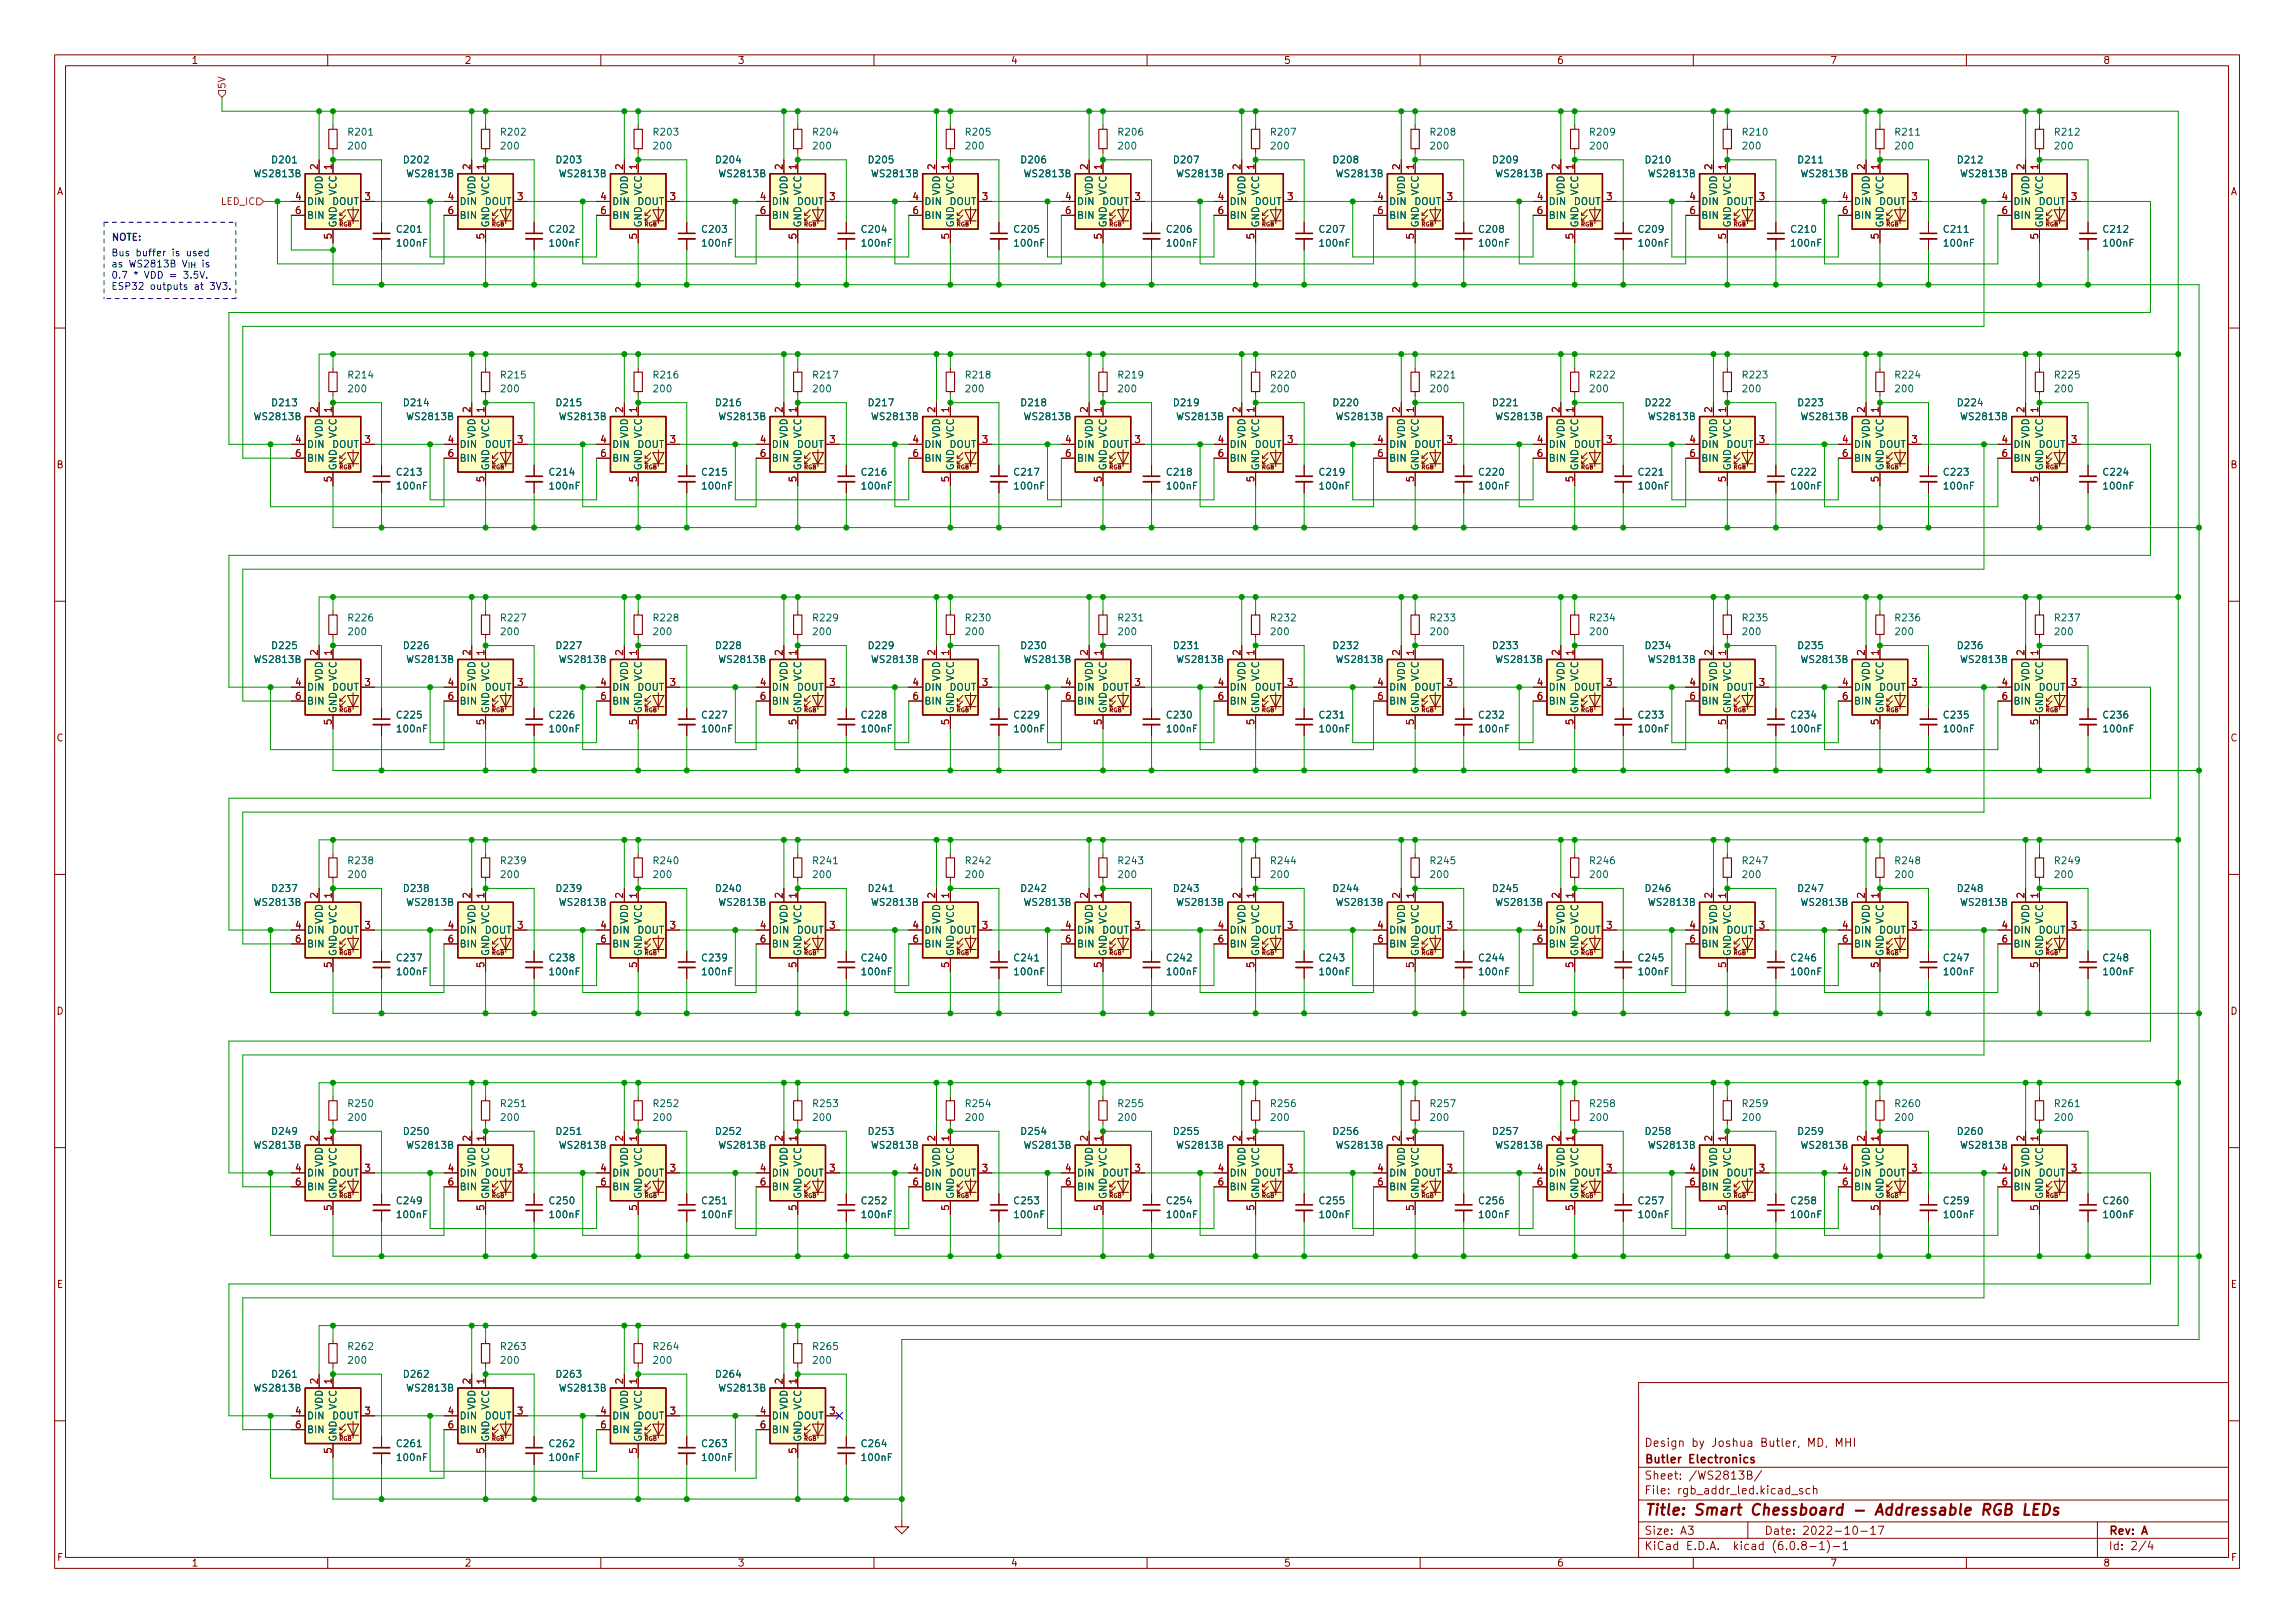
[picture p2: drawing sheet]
<svg xmlns="http://www.w3.org/2000/svg" width="420mm" height="297mm" viewBox="0 0 420 297" stroke-linecap="round" stroke-linejoin="round" font-family="sans-serif">
<defs><g id="words">
<text font-size="2.8" fill="#840000" x="301" y="277.3">Title: Smart Chessboard - Addressable RGB LEDs</text>
<g font-size="2.1" fill="#840000">
<text x="301" y="267.8">Butler Electronics</text>
<text x="301" y="264.8">Design by Joshua Butler, MD, MHI</text>
<text x="301" y="273.5">File: rgb_addr_led.kicad_sch</text>
<text x="301" y="270.8">Sheet: /WS2813B/</text>
<text x="301" y="280.9">Size: A3</text>
<text x="323" y="280.9">Date: 2022-10-17</text>
<text x="386" y="280.9">Rev: A</text>
<text x="301" y="283.7">KiCad E.D.A. kicad (6.0.8-1)-1</text>
<text x="386" y="283.7">Id: 2/4</text>
</g>
<g font-size="1.8" fill="#840000">
<text x="35" y="11.7">1</text>
<text x="85" y="11.7">2</text>
<text x="135" y="11.7">3</text>
<text x="185" y="11.7">4</text>
<text x="235" y="11.7">5</text>
<text x="285" y="11.7">6</text>
<text x="335" y="11.7">7</text>
<text x="385" y="11.7">8</text>
<text x="10.3" y="35.7">A</text>
<text x="408.3" y="35.7">A</text>
<text x="10.3" y="85.7">B</text>
<text x="408.3" y="85.7">B</text>
<text x="10.3" y="135.7">C</text>
<text x="408.3" y="135.7">C</text>
<text x="10.3" y="185.7">D</text>
<text x="408.3" y="185.7">D</text>
<text x="10.4" y="235.7">E</text>
<text x="408.4" y="235.7">E</text>
<text x="10.4" y="285.7">F</text>
<text x="35" y="286.7">1</text>
<text x="85" y="286.7">2</text>
<text x="135" y="286.7">3</text>
<text x="185" y="286.7">4</text>
<text x="235" y="286.7">5</text>
<text x="285" y="286.7">6</text>
<text x="335" y="286.7">7</text>
<text x="385" y="286.7">8</text>
<text x="408.4" y="285.7">F</text>
</g>
<g font-size="1.8" fill="#725600">
<text x="41.3" y="16.4" transform="rotate(-90 41.3 16.4)">5V</text>
<text x="40.5" y="37.5">LED_IC</text>
</g>
<g font-size="1.8" fill="#006464">
<text x="50" y="29.9">D201</text>
<text x="63.9" y="24.8">R201</text>
<text x="63.9" y="27.3">200</text>
<text x="74.1" y="29.9">D202</text>
<text x="91.9" y="24.8">R202</text>
<text x="91.9" y="27.3">200</text>
<text x="102" y="29.9">D203</text>
<text x="119.8" y="24.8">R203</text>
<text x="119.8" y="27.3">200</text>
<text x="131.2" y="29.9">D204</text>
<text x="149" y="24.8">R204</text>
<text x="149" y="27.3">200</text>
<text x="159.2" y="29.9">D205</text>
<text x="176.9" y="24.8">R205</text>
<text x="176.9" y="27.3">200</text>
<text x="187.1" y="29.9">D206</text>
<text x="204.9" y="24.8">R206</text>
<text x="204.9" y="27.3">200</text>
<text x="215.1" y="29.9">D207</text>
<text x="232.8" y="24.8">R207</text>
<text x="232.8" y="27.3">200</text>
<text x="244.3" y="29.9">D208</text>
<text x="262" y="24.8">R208</text>
<text x="262" y="27.3">200</text>
<text x="273.5" y="29.9">D209</text>
<text x="291.2" y="24.8">R209</text>
<text x="291.2" y="27.3">200</text>
<text x="301.4" y="29.9">D210</text>
<text x="319.2" y="24.8">R210</text>
<text x="319.2" y="27.3">200</text>
<text x="329.4" y="29.9">D211</text>
<text x="347.1" y="24.8">R211</text>
<text x="347.1" y="27.3">200</text>
<text x="358.6" y="29.9">D212</text>
<text x="376.3" y="24.8">R212</text>
<text x="376.3" y="27.3">200</text>
<text x="46.8" y="32.4">WS2813B</text>
<text x="59.1" y="35.8" transform="rotate(-90 59.1 35.8)">VDD</text>
<text x="61.6" y="35.8" transform="rotate(-90 61.6 35.8)">VCC</text>
<text x="74.7" y="32.4">WS2813B</text>
<text x="87" y="35.8" transform="rotate(-90 87 35.8)">VDD</text>
<text x="89.5" y="35.8" transform="rotate(-90 89.5 35.8)">VCC</text>
<text x="102.6" y="32.4">WS2813B</text>
<text x="114.9" y="35.8" transform="rotate(-90 114.9 35.8)">VDD</text>
<text x="117.5" y="35.8" transform="rotate(-90 117.5 35.8)">VCC</text>
<text x="131.9" y="32.4">WS2813B</text>
<text x="144.1" y="35.8" transform="rotate(-90 144.1 35.8)">VDD</text>
<text x="146.7" y="35.8" transform="rotate(-90 146.7 35.8)">VCC</text>
<text x="159.8" y="32.4">WS2813B</text>
<text x="172.1" y="35.8" transform="rotate(-90 172.1 35.8)">VDD</text>
<text x="174.6" y="35.8" transform="rotate(-90 174.6 35.8)">VCC</text>
<text x="187.7" y="32.4">WS2813B</text>
<text x="200" y="35.8" transform="rotate(-90 200 35.8)">VDD</text>
<text x="202.6" y="35.8" transform="rotate(-90 202.6 35.8)">VCC</text>
<text x="215.7" y="32.4">WS2813B</text>
<text x="228" y="35.8" transform="rotate(-90 228 35.8)">VDD</text>
<text x="230.5" y="35.8" transform="rotate(-90 230.5 35.8)">VCC</text>
<text x="244.9" y="32.4">WS2813B</text>
<text x="257.2" y="35.8" transform="rotate(-90 257.2 35.8)">VDD</text>
<text x="259.7" y="35.8" transform="rotate(-90 259.7 35.8)">VCC</text>
<text x="274.1" y="32.4">WS2813B</text>
<text x="286.4" y="35.8" transform="rotate(-90 286.4 35.8)">VDD</text>
<text x="288.9" y="35.8" transform="rotate(-90 288.9 35.8)">VCC</text>
<text x="302" y="32.4">WS2813B</text>
<text x="314.3" y="35.8" transform="rotate(-90 314.3 35.8)">VDD</text>
<text x="316.9" y="35.8" transform="rotate(-90 316.9 35.8)">VCC</text>
<text x="330" y="32.4">WS2813B</text>
<text x="342.3" y="35.8" transform="rotate(-90 342.3 35.8)">VDD</text>
<text x="344.8" y="35.8" transform="rotate(-90 344.8 35.8)">VCC</text>
<text x="359.2" y="32.4">WS2813B</text>
<text x="371.5" y="35.8" transform="rotate(-90 371.5 35.8)">VDD</text>
<text x="374" y="35.8" transform="rotate(-90 374 35.8)">VCC</text>
<text x="56.1" y="37.5">DIN</text>
<text x="56.1" y="40">BIN</text>
<text x="60.8" y="37.5">DOUT</text>
<text x="61.6" y="41.7" transform="rotate(-90 61.6 41.7)">GND</text>
<text x="84.1" y="37.5">DIN</text>
<text x="84.1" y="40">BIN</text>
<text x="88.7" y="37.5">DOUT</text>
<text x="89.5" y="41.7" transform="rotate(-90 89.5 41.7)">GND</text>
<text x="112" y="37.5">DIN</text>
<text x="112" y="40">BIN</text>
<text x="116.7" y="37.5">DOUT</text>
<text x="117.5" y="41.7" transform="rotate(-90 117.5 41.7)">GND</text>
<text x="141.2" y="37.5">DIN</text>
<text x="141.2" y="40">BIN</text>
<text x="145.9" y="37.5">DOUT</text>
<text x="146.7" y="41.7" transform="rotate(-90 146.7 41.7)">GND</text>
<text x="169.2" y="37.5">DIN</text>
<text x="169.2" y="40">BIN</text>
<text x="173.8" y="37.5">DOUT</text>
<text x="174.6" y="41.7" transform="rotate(-90 174.6 41.7)">GND</text>
<text x="197.1" y="37.5">DIN</text>
<text x="197.1" y="40">BIN</text>
<text x="201.7" y="37.5">DOUT</text>
<text x="202.6" y="41.7" transform="rotate(-90 202.6 41.7)">GND</text>
<text x="225" y="37.5">DIN</text>
<text x="225" y="40">BIN</text>
<text x="229.7" y="37.5">DOUT</text>
<text x="230.5" y="41.7" transform="rotate(-90 230.5 41.7)">GND</text>
<text x="254.3" y="37.5">DIN</text>
<text x="254.3" y="40">BIN</text>
<text x="258.9" y="37.5">DOUT</text>
<text x="259.7" y="41.7" transform="rotate(-90 259.7 41.7)">GND</text>
<text x="283.5" y="37.5">DIN</text>
<text x="283.5" y="40">BIN</text>
<text x="288.1" y="37.5">DOUT</text>
<text x="288.9" y="41.7" transform="rotate(-90 288.9 41.7)">GND</text>
<text x="311.4" y="37.5">DIN</text>
<text x="311.4" y="40">BIN</text>
<text x="316" y="37.5">DOUT</text>
<text x="316.9" y="41.7" transform="rotate(-90 316.9 41.7)">GND</text>
<text x="339.3" y="37.5">DIN</text>
<text x="339.3" y="40">BIN</text>
<text x="344" y="37.5">DOUT</text>
<text x="344.8" y="41.7" transform="rotate(-90 344.8 41.7)">GND</text>
<text x="368.6" y="37.5">DIN</text>
<text x="368.6" y="40">BIN</text>
<text x="373.2" y="37.5">DOUT</text>
<text x="374" y="41.7" transform="rotate(-90 374 41.7)">GND</text>
<text x="72.8" y="42.6">C201</text>
<text x="72.8" y="45.1">100nF</text>
<text x="100.7" y="42.6">C202</text>
<text x="100.8" y="45.1">100nF</text>
<text x="128.7" y="42.6">C203</text>
<text x="128.7" y="45.1">100nF</text>
<text x="157.9" y="42.6">C204</text>
<text x="157.9" y="45.1">100nF</text>
<text x="185.8" y="42.6">C205</text>
<text x="185.9" y="45.1">100nF</text>
<text x="213.8" y="42.6">C206</text>
<text x="213.8" y="45.1">100nF</text>
<text x="241.7" y="42.6">C207</text>
<text x="241.8" y="45.1">100nF</text>
<text x="270.9" y="42.6">C208</text>
<text x="271" y="45.1">100nF</text>
<text x="300.1" y="42.6">C209</text>
<text x="300.2" y="45.1">100nF</text>
<text x="328.1" y="42.6">C210</text>
<text x="328.1" y="45.1">100nF</text>
<text x="356" y="42.6">C211</text>
<text x="356.1" y="45.1">100nF</text>
<text x="385.2" y="42.6">C212</text>
<text x="385.3" y="45.1">100nF</text>
<text x="63.9" y="69.3">R214</text>
<text x="63.9" y="71.8">200</text>
<text x="91.9" y="69.3">R215</text>
<text x="91.9" y="71.8">200</text>
<text x="119.8" y="69.3">R216</text>
<text x="119.8" y="71.8">200</text>
<text x="149" y="69.3">R217</text>
<text x="149" y="71.8">200</text>
<text x="176.9" y="69.3">R218</text>
<text x="176.9" y="71.8">200</text>
<text x="204.9" y="69.3">R219</text>
<text x="204.9" y="71.8">200</text>
<text x="232.8" y="69.3">R220</text>
<text x="232.8" y="71.8">200</text>
<text x="262" y="69.3">R221</text>
<text x="262" y="71.8">200</text>
<text x="291.2" y="69.3">R222</text>
<text x="291.2" y="71.8">200</text>
<text x="319.2" y="69.3">R223</text>
<text x="319.2" y="71.8">200</text>
<text x="347.1" y="69.3">R224</text>
<text x="347.1" y="71.8">200</text>
<text x="376.3" y="69.3">R225</text>
<text x="376.3" y="71.8">200</text>
<text x="46.8" y="76.9">WS2813B</text>
<text x="50" y="74.3">D213</text>
<text x="74.1" y="74.3">D214</text>
<text x="74.7" y="76.9">WS2813B</text>
<text x="102" y="74.3">D215</text>
<text x="102.6" y="76.9">WS2813B</text>
<text x="131.2" y="74.3">D216</text>
<text x="131.9" y="76.9">WS2813B</text>
<text x="159.2" y="74.3">D217</text>
<text x="159.8" y="76.9">WS2813B</text>
<text x="187.1" y="74.3">D218</text>
<text x="187.7" y="76.9">WS2813B</text>
<text x="215.1" y="74.3">D219</text>
<text x="215.7" y="76.9">WS2813B</text>
<text x="244.3" y="74.3">D220</text>
<text x="244.9" y="76.9">WS2813B</text>
<text x="273.5" y="74.3">D221</text>
<text x="274.1" y="76.9">WS2813B</text>
<text x="301.4" y="74.3">D222</text>
<text x="302" y="76.9">WS2813B</text>
<text x="329.4" y="74.3">D223</text>
<text x="330" y="76.9">WS2813B</text>
<text x="358.6" y="74.3">D224</text>
<text x="359.2" y="76.9">WS2813B</text>
<text x="56.1" y="82">DIN</text>
<text x="59.1" y="80.2" transform="rotate(-90 59.1 80.2)">VDD</text>
<text x="60.8" y="82">DOUT</text>
<text x="61.6" y="80.2" transform="rotate(-90 61.6 80.2)">VCC</text>
<text x="84.1" y="82">DIN</text>
<text x="87" y="80.2" transform="rotate(-90 87 80.2)">VDD</text>
<text x="88.7" y="82">DOUT</text>
<text x="89.5" y="80.2" transform="rotate(-90 89.5 80.2)">VCC</text>
<text x="112" y="82">DIN</text>
<text x="114.9" y="80.2" transform="rotate(-90 114.9 80.2)">VDD</text>
<text x="116.7" y="82">DOUT</text>
<text x="117.5" y="80.2" transform="rotate(-90 117.5 80.2)">VCC</text>
<text x="141.2" y="82">DIN</text>
<text x="144.1" y="80.2" transform="rotate(-90 144.1 80.2)">VDD</text>
<text x="145.9" y="82">DOUT</text>
<text x="146.7" y="80.2" transform="rotate(-90 146.7 80.2)">VCC</text>
<text x="169.2" y="82">DIN</text>
<text x="172.1" y="80.2" transform="rotate(-90 172.1 80.2)">VDD</text>
<text x="173.8" y="82">DOUT</text>
<text x="174.6" y="80.2" transform="rotate(-90 174.6 80.2)">VCC</text>
<text x="197.1" y="82">DIN</text>
<text x="200" y="80.2" transform="rotate(-90 200 80.2)">VDD</text>
<text x="201.7" y="82">DOUT</text>
<text x="202.6" y="80.2" transform="rotate(-90 202.6 80.2)">VCC</text>
<text x="225" y="82">DIN</text>
<text x="228" y="80.2" transform="rotate(-90 228 80.2)">VDD</text>
<text x="229.7" y="82">DOUT</text>
<text x="230.5" y="80.2" transform="rotate(-90 230.5 80.2)">VCC</text>
<text x="254.3" y="82">DIN</text>
<text x="257.2" y="80.2" transform="rotate(-90 257.2 80.2)">VDD</text>
<text x="258.9" y="82">DOUT</text>
<text x="259.7" y="80.2" transform="rotate(-90 259.7 80.2)">VCC</text>
<text x="283.5" y="82">DIN</text>
<text x="286.4" y="80.2" transform="rotate(-90 286.4 80.2)">VDD</text>
<text x="288.1" y="82">DOUT</text>
<text x="288.9" y="80.2" transform="rotate(-90 288.9 80.2)">VCC</text>
<text x="311.4" y="82">DIN</text>
<text x="314.3" y="80.2" transform="rotate(-90 314.3 80.2)">VDD</text>
<text x="316" y="82">DOUT</text>
<text x="316.9" y="80.2" transform="rotate(-90 316.9 80.2)">VCC</text>
<text x="339.3" y="82">DIN</text>
<text x="342.3" y="80.2" transform="rotate(-90 342.3 80.2)">VDD</text>
<text x="344" y="82">DOUT</text>
<text x="344.8" y="80.2" transform="rotate(-90 344.8 80.2)">VCC</text>
<text x="368.6" y="82">DIN</text>
<text x="371.5" y="80.2" transform="rotate(-90 371.5 80.2)">VDD</text>
<text x="373.2" y="82">DOUT</text>
<text x="374" y="80.2" transform="rotate(-90 374 80.2)">VCC</text>
<text x="56.1" y="84.5">BIN</text>
<text x="61.6" y="86.1" transform="rotate(-90 61.6 86.1)">GND</text>
<text x="72.8" y="87">C213</text>
<text x="72.8" y="89.6">100nF</text>
<text x="84.1" y="84.5">BIN</text>
<text x="89.5" y="86.1" transform="rotate(-90 89.5 86.1)">GND</text>
<text x="100.7" y="87">C214</text>
<text x="100.8" y="89.6">100nF</text>
<text x="112" y="84.5">BIN</text>
<text x="117.5" y="86.1" transform="rotate(-90 117.5 86.1)">GND</text>
<text x="128.7" y="87">C215</text>
<text x="128.7" y="89.6">100nF</text>
<text x="141.2" y="84.5">BIN</text>
<text x="146.7" y="86.1" transform="rotate(-90 146.7 86.1)">GND</text>
<text x="157.9" y="87">C216</text>
<text x="157.9" y="89.6">100nF</text>
<text x="169.2" y="84.5">BIN</text>
<text x="174.6" y="86.1" transform="rotate(-90 174.6 86.1)">GND</text>
<text x="185.8" y="87">C217</text>
<text x="185.9" y="89.6">100nF</text>
<text x="197.1" y="84.5">BIN</text>
<text x="202.6" y="86.1" transform="rotate(-90 202.6 86.1)">GND</text>
<text x="213.8" y="87">C218</text>
<text x="213.8" y="89.6">100nF</text>
<text x="225" y="84.5">BIN</text>
<text x="230.5" y="86.1" transform="rotate(-90 230.5 86.1)">GND</text>
<text x="241.7" y="87">C219</text>
<text x="241.8" y="89.6">100nF</text>
<text x="254.3" y="84.5">BIN</text>
<text x="259.7" y="86.1" transform="rotate(-90 259.7 86.1)">GND</text>
<text x="270.9" y="87">C220</text>
<text x="271" y="89.6">100nF</text>
<text x="283.5" y="84.5">BIN</text>
<text x="288.9" y="86.1" transform="rotate(-90 288.9 86.1)">GND</text>
<text x="300.1" y="87">C221</text>
<text x="300.2" y="89.6">100nF</text>
<text x="311.4" y="84.5">BIN</text>
<text x="316.9" y="86.1" transform="rotate(-90 316.9 86.1)">GND</text>
<text x="328.1" y="87">C222</text>
<text x="328.1" y="89.6">100nF</text>
<text x="339.3" y="84.5">BIN</text>
<text x="344.8" y="86.1" transform="rotate(-90 344.8 86.1)">GND</text>
<text x="356" y="87">C223</text>
<text x="356.1" y="89.6">100nF</text>
<text x="368.6" y="84.5">BIN</text>
<text x="374" y="86.1" transform="rotate(-90 374 86.1)">GND</text>
<text x="385.2" y="87">C224</text>
<text x="385.3" y="89.6">100nF</text>
<text x="63.9" y="113.7">R226</text>
<text x="91.9" y="113.7">R227</text>
<text x="119.8" y="113.7">R228</text>
<text x="149" y="113.7">R229</text>
<text x="176.9" y="113.7">R230</text>
<text x="204.9" y="113.7">R231</text>
<text x="232.8" y="113.7">R232</text>
<text x="262" y="113.7">R233</text>
<text x="291.2" y="113.7">R234</text>
<text x="319.2" y="113.7">R235</text>
<text x="347.1" y="113.7">R236</text>
<text x="376.3" y="113.7">R237</text>
<text x="50" y="118.8">D225</text>
<text x="63.9" y="116.2">200</text>
<text x="74.1" y="118.8">D226</text>
<text x="91.9" y="116.2">200</text>
<text x="102" y="118.8">D227</text>
<text x="119.8" y="116.2">200</text>
<text x="131.2" y="118.8">D228</text>
<text x="149" y="116.2">200</text>
<text x="159.2" y="118.8">D229</text>
<text x="176.9" y="116.2">200</text>
<text x="187.1" y="118.8">D230</text>
<text x="204.9" y="116.2">200</text>
<text x="215.1" y="118.8">D231</text>
<text x="232.8" y="116.2">200</text>
<text x="244.3" y="118.8">D232</text>
<text x="262" y="116.2">200</text>
<text x="273.5" y="118.8">D233</text>
<text x="291.2" y="116.2">200</text>
<text x="301.4" y="118.8">D234</text>
<text x="319.2" y="116.2">200</text>
<text x="329.4" y="118.8">D235</text>
<text x="347.1" y="116.2">200</text>
<text x="358.6" y="118.8">D236</text>
<text x="376.3" y="116.2">200</text>
<text x="46.8" y="121.3">WS2813B</text>
<text x="59.1" y="124.7" transform="rotate(-90 59.1 124.7)">VDD</text>
<text x="61.6" y="124.7" transform="rotate(-90 61.6 124.7)">VCC</text>
<text x="74.7" y="121.3">WS2813B</text>
<text x="87" y="124.7" transform="rotate(-90 87 124.7)">VDD</text>
<text x="89.5" y="124.7" transform="rotate(-90 89.5 124.7)">VCC</text>
<text x="102.6" y="121.3">WS2813B</text>
<text x="114.9" y="124.7" transform="rotate(-90 114.9 124.7)">VDD</text>
<text x="117.5" y="124.7" transform="rotate(-90 117.5 124.7)">VCC</text>
<text x="131.9" y="121.3">WS2813B</text>
<text x="144.1" y="124.7" transform="rotate(-90 144.1 124.7)">VDD</text>
<text x="146.7" y="124.7" transform="rotate(-90 146.7 124.7)">VCC</text>
<text x="159.8" y="121.3">WS2813B</text>
<text x="172.1" y="124.7" transform="rotate(-90 172.1 124.7)">VDD</text>
<text x="174.6" y="124.7" transform="rotate(-90 174.6 124.7)">VCC</text>
<text x="187.7" y="121.3">WS2813B</text>
<text x="200" y="124.7" transform="rotate(-90 200 124.7)">VDD</text>
<text x="202.6" y="124.7" transform="rotate(-90 202.6 124.7)">VCC</text>
<text x="215.7" y="121.3">WS2813B</text>
<text x="228" y="124.7" transform="rotate(-90 228 124.7)">VDD</text>
<text x="230.5" y="124.7" transform="rotate(-90 230.5 124.7)">VCC</text>
<text x="244.9" y="121.3">WS2813B</text>
<text x="257.2" y="124.7" transform="rotate(-90 257.2 124.7)">VDD</text>
<text x="259.7" y="124.7" transform="rotate(-90 259.7 124.7)">VCC</text>
<text x="274.1" y="121.3">WS2813B</text>
<text x="286.4" y="124.7" transform="rotate(-90 286.4 124.7)">VDD</text>
<text x="288.9" y="124.7" transform="rotate(-90 288.9 124.7)">VCC</text>
<text x="302" y="121.3">WS2813B</text>
<text x="314.3" y="124.7" transform="rotate(-90 314.3 124.7)">VDD</text>
<text x="316.9" y="124.7" transform="rotate(-90 316.9 124.7)">VCC</text>
<text x="330" y="121.3">WS2813B</text>
<text x="342.3" y="124.7" transform="rotate(-90 342.3 124.7)">VDD</text>
<text x="344.8" y="124.7" transform="rotate(-90 344.8 124.7)">VCC</text>
<text x="359.2" y="121.3">WS2813B</text>
<text x="371.5" y="124.7" transform="rotate(-90 371.5 124.7)">VDD</text>
<text x="374" y="124.7" transform="rotate(-90 374 124.7)">VCC</text>
<text x="56.1" y="126.4">DIN</text>
<text x="56.1" y="128.9">BIN</text>
<text x="60.8" y="126.4">DOUT</text>
<text x="61.6" y="130.6" transform="rotate(-90 61.6 130.6)">GND</text>
<text x="72.8" y="131.5">C225</text>
<text x="84.1" y="126.4">DIN</text>
<text x="84.1" y="128.9">BIN</text>
<text x="88.7" y="126.4">DOUT</text>
<text x="89.5" y="130.6" transform="rotate(-90 89.5 130.6)">GND</text>
<text x="100.7" y="131.5">C226</text>
<text x="112" y="126.4">DIN</text>
<text x="112" y="128.9">BIN</text>
<text x="116.7" y="126.4">DOUT</text>
<text x="117.5" y="130.6" transform="rotate(-90 117.5 130.6)">GND</text>
<text x="128.7" y="131.5">C227</text>
<text x="141.2" y="126.4">DIN</text>
<text x="141.2" y="128.9">BIN</text>
<text x="145.9" y="126.4">DOUT</text>
<text x="146.7" y="130.6" transform="rotate(-90 146.7 130.6)">GND</text>
<text x="157.9" y="131.5">C228</text>
<text x="169.2" y="126.4">DIN</text>
<text x="169.2" y="128.9">BIN</text>
<text x="173.8" y="126.4">DOUT</text>
<text x="174.6" y="130.6" transform="rotate(-90 174.6 130.6)">GND</text>
<text x="185.8" y="131.5">C229</text>
<text x="197.1" y="126.4">DIN</text>
<text x="197.1" y="128.9">BIN</text>
<text x="201.7" y="126.4">DOUT</text>
<text x="202.6" y="130.6" transform="rotate(-90 202.6 130.6)">GND</text>
<text x="213.8" y="131.5">C230</text>
<text x="225" y="126.4">DIN</text>
<text x="225" y="128.9">BIN</text>
<text x="229.7" y="126.4">DOUT</text>
<text x="230.5" y="130.6" transform="rotate(-90 230.5 130.6)">GND</text>
<text x="241.7" y="131.5">C231</text>
<text x="254.3" y="126.4">DIN</text>
<text x="254.3" y="128.9">BIN</text>
<text x="258.9" y="126.4">DOUT</text>
<text x="259.7" y="130.6" transform="rotate(-90 259.7 130.6)">GND</text>
<text x="270.9" y="131.5">C232</text>
<text x="283.5" y="126.4">DIN</text>
<text x="283.5" y="128.9">BIN</text>
<text x="288.1" y="126.4">DOUT</text>
<text x="288.9" y="130.6" transform="rotate(-90 288.9 130.6)">GND</text>
<text x="300.1" y="131.5">C233</text>
<text x="311.4" y="126.4">DIN</text>
<text x="311.4" y="128.9">BIN</text>
<text x="316" y="126.4">DOUT</text>
<text x="316.9" y="130.6" transform="rotate(-90 316.9 130.6)">GND</text>
<text x="328.1" y="131.5">C234</text>
<text x="339.3" y="126.4">DIN</text>
<text x="339.3" y="128.9">BIN</text>
<text x="344" y="126.4">DOUT</text>
<text x="344.8" y="130.6" transform="rotate(-90 344.8 130.6)">GND</text>
<text x="356" y="131.5">C235</text>
<text x="368.6" y="126.4">DIN</text>
<text x="368.6" y="128.9">BIN</text>
<text x="373.2" y="126.4">DOUT</text>
<text x="374" y="130.6" transform="rotate(-90 374 130.6)">GND</text>
<text x="385.2" y="131.5">C236</text>
<text x="72.8" y="134">100nF</text>
<text x="100.8" y="134">100nF</text>
<text x="128.7" y="134">100nF</text>
<text x="157.9" y="134">100nF</text>
<text x="185.9" y="134">100nF</text>
<text x="213.8" y="134">100nF</text>
<text x="241.8" y="134">100nF</text>
<text x="271" y="134">100nF</text>
<text x="300.2" y="134">100nF</text>
<text x="328.1" y="134">100nF</text>
<text x="356.1" y="134">100nF</text>
<text x="385.3" y="134">100nF</text>
<text x="63.9" y="158.2">R238</text>
<text x="63.9" y="160.7">200</text>
<text x="91.9" y="158.2">R239</text>
<text x="91.9" y="160.7">200</text>
<text x="119.8" y="158.2">R240</text>
<text x="119.8" y="160.7">200</text>
<text x="149" y="158.2">R241</text>
<text x="149" y="160.7">200</text>
<text x="176.9" y="158.2">R242</text>
<text x="176.9" y="160.7">200</text>
<text x="204.9" y="158.2">R243</text>
<text x="204.9" y="160.7">200</text>
<text x="232.8" y="158.2">R244</text>
<text x="232.8" y="160.7">200</text>
<text x="262" y="158.2">R245</text>
<text x="262" y="160.7">200</text>
<text x="291.2" y="158.2">R246</text>
<text x="291.2" y="160.7">200</text>
<text x="319.2" y="158.2">R247</text>
<text x="319.2" y="160.7">200</text>
<text x="347.1" y="158.2">R248</text>
<text x="347.1" y="160.7">200</text>
<text x="376.3" y="158.2">R249</text>
<text x="376.3" y="160.7">200</text>
<text x="46.8" y="165.8">WS2813B</text>
<text x="50" y="163.2">D237</text>
<text x="74.1" y="163.2">D238</text>
<text x="74.7" y="165.8">WS2813B</text>
<text x="102" y="163.2">D239</text>
<text x="102.6" y="165.8">WS2813B</text>
<text x="131.2" y="163.2">D240</text>
<text x="131.9" y="165.8">WS2813B</text>
<text x="159.2" y="163.2">D241</text>
<text x="159.8" y="165.8">WS2813B</text>
<text x="187.1" y="163.2">D242</text>
<text x="187.7" y="165.8">WS2813B</text>
<text x="215.1" y="163.2">D243</text>
<text x="215.7" y="165.8">WS2813B</text>
<text x="244.3" y="163.2">D244</text>
<text x="244.9" y="165.8">WS2813B</text>
<text x="273.5" y="163.2">D245</text>
<text x="274.1" y="165.8">WS2813B</text>
<text x="301.4" y="163.2">D246</text>
<text x="302" y="165.8">WS2813B</text>
<text x="329.4" y="163.2">D247</text>
<text x="330" y="165.8">WS2813B</text>
<text x="358.6" y="163.2">D248</text>
<text x="359.2" y="165.8">WS2813B</text>
<text x="56.1" y="170.9">DIN</text>
<text x="56.1" y="173.4">BIN</text>
<text x="59.1" y="169.1" transform="rotate(-90 59.1 169.1)">VDD</text>
<text x="60.8" y="170.9">DOUT</text>
<text x="61.6" y="169.1" transform="rotate(-90 61.6 169.1)">VCC</text>
<text x="84.1" y="170.9">DIN</text>
<text x="84.1" y="173.4">BIN</text>
<text x="87" y="169.1" transform="rotate(-90 87 169.1)">VDD</text>
<text x="88.7" y="170.9">DOUT</text>
<text x="89.5" y="169.1" transform="rotate(-90 89.5 169.1)">VCC</text>
<text x="112" y="170.9">DIN</text>
<text x="112" y="173.4">BIN</text>
<text x="114.9" y="169.1" transform="rotate(-90 114.9 169.1)">VDD</text>
<text x="116.7" y="170.9">DOUT</text>
<text x="117.5" y="169.1" transform="rotate(-90 117.5 169.1)">VCC</text>
<text x="141.2" y="170.9">DIN</text>
<text x="141.2" y="173.4">BIN</text>
<text x="144.1" y="169.1" transform="rotate(-90 144.1 169.1)">VDD</text>
<text x="145.9" y="170.9">DOUT</text>
<text x="146.7" y="169.1" transform="rotate(-90 146.7 169.1)">VCC</text>
<text x="169.2" y="170.9">DIN</text>
<text x="169.2" y="173.4">BIN</text>
<text x="172.1" y="169.1" transform="rotate(-90 172.1 169.1)">VDD</text>
<text x="173.8" y="170.9">DOUT</text>
<text x="174.6" y="169.1" transform="rotate(-90 174.6 169.1)">VCC</text>
<text x="197.1" y="170.9">DIN</text>
<text x="197.1" y="173.4">BIN</text>
<text x="200" y="169.1" transform="rotate(-90 200 169.1)">VDD</text>
<text x="201.7" y="170.9">DOUT</text>
<text x="202.6" y="169.1" transform="rotate(-90 202.6 169.1)">VCC</text>
<text x="225" y="170.9">DIN</text>
<text x="225" y="173.4">BIN</text>
<text x="228" y="169.1" transform="rotate(-90 228 169.1)">VDD</text>
<text x="229.7" y="170.9">DOUT</text>
<text x="230.5" y="169.1" transform="rotate(-90 230.5 169.1)">VCC</text>
<text x="254.3" y="170.9">DIN</text>
<text x="254.3" y="173.4">BIN</text>
<text x="257.2" y="169.1" transform="rotate(-90 257.2 169.1)">VDD</text>
<text x="258.9" y="170.9">DOUT</text>
<text x="259.7" y="169.1" transform="rotate(-90 259.7 169.1)">VCC</text>
<text x="283.5" y="170.9">DIN</text>
<text x="283.5" y="173.4">BIN</text>
<text x="286.4" y="169.1" transform="rotate(-90 286.4 169.1)">VDD</text>
<text x="288.1" y="170.9">DOUT</text>
<text x="288.9" y="169.1" transform="rotate(-90 288.9 169.1)">VCC</text>
<text x="311.4" y="170.9">DIN</text>
<text x="311.4" y="173.4">BIN</text>
<text x="314.3" y="169.1" transform="rotate(-90 314.3 169.1)">VDD</text>
<text x="316" y="170.9">DOUT</text>
<text x="316.9" y="169.1" transform="rotate(-90 316.9 169.1)">VCC</text>
<text x="339.3" y="170.9">DIN</text>
<text x="339.3" y="173.4">BIN</text>
<text x="342.3" y="169.1" transform="rotate(-90 342.3 169.1)">VDD</text>
<text x="344" y="170.9">DOUT</text>
<text x="344.8" y="169.1" transform="rotate(-90 344.8 169.1)">VCC</text>
<text x="368.6" y="170.9">DIN</text>
<text x="368.6" y="173.4">BIN</text>
<text x="371.5" y="169.1" transform="rotate(-90 371.5 169.1)">VDD</text>
<text x="373.2" y="170.9">DOUT</text>
<text x="374" y="169.1" transform="rotate(-90 374 169.1)">VCC</text>
<text x="61.6" y="175" transform="rotate(-90 61.6 175)">GND</text>
<text x="72.8" y="175.9">C237</text>
<text x="72.8" y="178.5">100nF</text>
<text x="89.5" y="175" transform="rotate(-90 89.5 175)">GND</text>
<text x="100.7" y="175.9">C238</text>
<text x="100.8" y="178.5">100nF</text>
<text x="117.5" y="175" transform="rotate(-90 117.5 175)">GND</text>
<text x="128.7" y="175.9">C239</text>
<text x="128.7" y="178.5">100nF</text>
<text x="146.7" y="175" transform="rotate(-90 146.7 175)">GND</text>
<text x="157.9" y="175.9">C240</text>
<text x="157.9" y="178.5">100nF</text>
<text x="174.6" y="175" transform="rotate(-90 174.6 175)">GND</text>
<text x="185.8" y="175.9">C241</text>
<text x="185.9" y="178.5">100nF</text>
<text x="202.6" y="175" transform="rotate(-90 202.6 175)">GND</text>
<text x="213.8" y="175.9">C242</text>
<text x="213.8" y="178.5">100nF</text>
<text x="230.5" y="175" transform="rotate(-90 230.5 175)">GND</text>
<text x="241.7" y="175.9">C243</text>
<text x="241.8" y="178.5">100nF</text>
<text x="259.7" y="175" transform="rotate(-90 259.7 175)">GND</text>
<text x="270.9" y="175.9">C244</text>
<text x="271" y="178.5">100nF</text>
<text x="288.9" y="175" transform="rotate(-90 288.9 175)">GND</text>
<text x="300.1" y="175.9">C245</text>
<text x="300.2" y="178.5">100nF</text>
<text x="316.9" y="175" transform="rotate(-90 316.9 175)">GND</text>
<text x="328.1" y="175.9">C246</text>
<text x="328.1" y="178.5">100nF</text>
<text x="344.8" y="175" transform="rotate(-90 344.8 175)">GND</text>
<text x="356" y="175.9">C247</text>
<text x="356.1" y="178.5">100nF</text>
<text x="374" y="175" transform="rotate(-90 374 175)">GND</text>
<text x="385.2" y="175.9">C248</text>
<text x="385.3" y="178.5">100nF</text>
<text x="63.9" y="202.6">R250</text>
<text x="91.9" y="202.6">R251</text>
<text x="119.8" y="202.6">R252</text>
<text x="149" y="202.6">R253</text>
<text x="176.9" y="202.6">R254</text>
<text x="204.9" y="202.6">R255</text>
<text x="232.8" y="202.6">R256</text>
<text x="262" y="202.6">R257</text>
<text x="291.2" y="202.6">R258</text>
<text x="319.2" y="202.6">R259</text>
<text x="347.1" y="202.6">R260</text>
<text x="376.3" y="202.6">R261</text>
<text x="50" y="207.7">D249</text>
<text x="63.9" y="205.1">200</text>
<text x="74.1" y="207.7">D250</text>
<text x="91.9" y="205.1">200</text>
<text x="102" y="207.7">D251</text>
<text x="119.8" y="205.1">200</text>
<text x="131.2" y="207.7">D252</text>
<text x="149" y="205.1">200</text>
<text x="159.2" y="207.7">D253</text>
<text x="176.9" y="205.1">200</text>
<text x="187.1" y="207.7">D254</text>
<text x="204.9" y="205.1">200</text>
<text x="215.1" y="207.7">D255</text>
<text x="232.8" y="205.1">200</text>
<text x="244.3" y="207.7">D256</text>
<text x="262" y="205.1">200</text>
<text x="273.5" y="207.7">D257</text>
<text x="291.2" y="205.1">200</text>
<text x="301.4" y="207.7">D258</text>
<text x="319.2" y="205.1">200</text>
<text x="329.4" y="207.7">D259</text>
<text x="347.1" y="205.1">200</text>
<text x="358.6" y="207.7">D260</text>
<text x="376.3" y="205.1">200</text>
<text x="46.8" y="210.2">WS2813B</text>
<text x="56.1" y="215.3">DIN</text>
<text x="59.1" y="213.6" transform="rotate(-90 59.1 213.6)">VDD</text>
<text x="60.8" y="215.3">DOUT</text>
<text x="61.6" y="213.6" transform="rotate(-90 61.6 213.6)">VCC</text>
<text x="74.7" y="210.2">WS2813B</text>
<text x="84.1" y="215.3">DIN</text>
<text x="87" y="213.6" transform="rotate(-90 87 213.6)">VDD</text>
<text x="88.7" y="215.3">DOUT</text>
<text x="89.5" y="213.6" transform="rotate(-90 89.5 213.6)">VCC</text>
<text x="102.6" y="210.2">WS2813B</text>
<text x="112" y="215.3">DIN</text>
<text x="114.9" y="213.6" transform="rotate(-90 114.9 213.6)">VDD</text>
<text x="116.7" y="215.3">DOUT</text>
<text x="117.5" y="213.6" transform="rotate(-90 117.5 213.6)">VCC</text>
<text x="131.9" y="210.2">WS2813B</text>
<text x="141.2" y="215.3">DIN</text>
<text x="144.1" y="213.6" transform="rotate(-90 144.1 213.6)">VDD</text>
<text x="145.9" y="215.3">DOUT</text>
<text x="146.7" y="213.6" transform="rotate(-90 146.7 213.6)">VCC</text>
<text x="159.8" y="210.2">WS2813B</text>
<text x="169.2" y="215.3">DIN</text>
<text x="172.1" y="213.6" transform="rotate(-90 172.1 213.6)">VDD</text>
<text x="173.8" y="215.3">DOUT</text>
<text x="174.6" y="213.6" transform="rotate(-90 174.6 213.6)">VCC</text>
<text x="187.7" y="210.2">WS2813B</text>
<text x="197.1" y="215.3">DIN</text>
<text x="200" y="213.6" transform="rotate(-90 200 213.6)">VDD</text>
<text x="201.7" y="215.3">DOUT</text>
<text x="202.6" y="213.6" transform="rotate(-90 202.6 213.6)">VCC</text>
<text x="215.7" y="210.2">WS2813B</text>
<text x="225" y="215.3">DIN</text>
<text x="228" y="213.6" transform="rotate(-90 228 213.6)">VDD</text>
<text x="229.7" y="215.3">DOUT</text>
<text x="230.5" y="213.6" transform="rotate(-90 230.5 213.6)">VCC</text>
<text x="244.9" y="210.2">WS2813B</text>
<text x="254.3" y="215.3">DIN</text>
<text x="257.2" y="213.6" transform="rotate(-90 257.2 213.6)">VDD</text>
<text x="258.9" y="215.3">DOUT</text>
<text x="259.7" y="213.6" transform="rotate(-90 259.7 213.6)">VCC</text>
<text x="274.1" y="210.2">WS2813B</text>
<text x="283.5" y="215.3">DIN</text>
<text x="286.4" y="213.6" transform="rotate(-90 286.4 213.6)">VDD</text>
<text x="288.1" y="215.3">DOUT</text>
<text x="288.9" y="213.6" transform="rotate(-90 288.9 213.6)">VCC</text>
<text x="302" y="210.2">WS2813B</text>
<text x="311.4" y="215.3">DIN</text>
<text x="314.3" y="213.6" transform="rotate(-90 314.3 213.6)">VDD</text>
<text x="316" y="215.3">DOUT</text>
<text x="316.9" y="213.6" transform="rotate(-90 316.9 213.6)">VCC</text>
<text x="330" y="210.2">WS2813B</text>
<text x="339.3" y="215.3">DIN</text>
<text x="342.3" y="213.6" transform="rotate(-90 342.3 213.6)">VDD</text>
<text x="344" y="215.3">DOUT</text>
<text x="344.8" y="213.6" transform="rotate(-90 344.8 213.6)">VCC</text>
<text x="359.2" y="210.2">WS2813B</text>
<text x="368.6" y="215.3">DIN</text>
<text x="371.5" y="213.6" transform="rotate(-90 371.5 213.6)">VDD</text>
<text x="373.2" y="215.3">DOUT</text>
<text x="374" y="213.6" transform="rotate(-90 374 213.6)">VCC</text>
<text x="56.1" y="217.8">BIN</text>
<text x="61.6" y="219.5" transform="rotate(-90 61.6 219.5)">GND</text>
<text x="72.8" y="220.4">C249</text>
<text x="84.1" y="217.8">BIN</text>
<text x="89.5" y="219.5" transform="rotate(-90 89.5 219.5)">GND</text>
<text x="100.7" y="220.4">C250</text>
<text x="112" y="217.8">BIN</text>
<text x="117.5" y="219.5" transform="rotate(-90 117.5 219.5)">GND</text>
<text x="128.7" y="220.4">C251</text>
<text x="141.2" y="217.8">BIN</text>
<text x="146.7" y="219.5" transform="rotate(-90 146.7 219.5)">GND</text>
<text x="157.9" y="220.4">C252</text>
<text x="169.2" y="217.8">BIN</text>
<text x="174.6" y="219.5" transform="rotate(-90 174.6 219.5)">GND</text>
<text x="185.8" y="220.4">C253</text>
<text x="197.1" y="217.8">BIN</text>
<text x="202.6" y="219.5" transform="rotate(-90 202.6 219.5)">GND</text>
<text x="213.8" y="220.4">C254</text>
<text x="225" y="217.8">BIN</text>
<text x="230.5" y="219.5" transform="rotate(-90 230.5 219.5)">GND</text>
<text x="241.7" y="220.4">C255</text>
<text x="254.3" y="217.8">BIN</text>
<text x="259.7" y="219.5" transform="rotate(-90 259.7 219.5)">GND</text>
<text x="270.9" y="220.4">C256</text>
<text x="283.5" y="217.8">BIN</text>
<text x="288.9" y="219.5" transform="rotate(-90 288.9 219.5)">GND</text>
<text x="300.1" y="220.4">C257</text>
<text x="311.4" y="217.8">BIN</text>
<text x="316.9" y="219.5" transform="rotate(-90 316.9 219.5)">GND</text>
<text x="328.1" y="220.4">C258</text>
<text x="339.3" y="217.8">BIN</text>
<text x="344.8" y="219.5" transform="rotate(-90 344.8 219.5)">GND</text>
<text x="356" y="220.4">C259</text>
<text x="368.6" y="217.8">BIN</text>
<text x="374" y="219.5" transform="rotate(-90 374 219.5)">GND</text>
<text x="385.2" y="220.4">C260</text>
<text x="72.8" y="222.9">100nF</text>
<text x="100.8" y="222.9">100nF</text>
<text x="128.7" y="222.9">100nF</text>
<text x="157.9" y="222.9">100nF</text>
<text x="185.9" y="222.9">100nF</text>
<text x="213.8" y="222.9">100nF</text>
<text x="241.8" y="222.9">100nF</text>
<text x="271" y="222.9">100nF</text>
<text x="300.2" y="222.9">100nF</text>
<text x="328.1" y="222.9">100nF</text>
<text x="356.1" y="222.9">100nF</text>
<text x="385.3" y="222.9">100nF</text>
<text x="63.9" y="247.1">R262</text>
<text x="63.9" y="249.6">200</text>
<text x="91.9" y="247.1">R263</text>
<text x="91.9" y="249.6">200</text>
<text x="119.8" y="247.1">R264</text>
<text x="119.8" y="249.6">200</text>
<text x="149" y="247.1">R265</text>
<text x="149" y="249.6">200</text>
<text x="46.8" y="254.7">WS2813B</text>
<text x="50" y="252.1">D261</text>
<text x="74.1" y="252.1">D262</text>
<text x="74.7" y="254.7">WS2813B</text>
<text x="102" y="252.1">D263</text>
<text x="102.6" y="254.7">WS2813B</text>
<text x="131.2" y="252.1">D264</text>
<text x="131.9" y="254.7">WS2813B</text>
<text x="56.1" y="259.8">DIN</text>
<text x="56.1" y="262.3">BIN</text>
<text x="59.1" y="258" transform="rotate(-90 59.1 258)">VDD</text>
<text x="60.8" y="259.8">DOUT</text>
<text x="61.6" y="263.9" transform="rotate(-90 61.6 263.9)">GND</text>
<text x="61.6" y="258" transform="rotate(-90 61.6 258)">VCC</text>
<text x="84.1" y="259.8">DIN</text>
<text x="84.1" y="262.3">BIN</text>
<text x="87" y="258" transform="rotate(-90 87 258)">VDD</text>
<text x="88.7" y="259.8">DOUT</text>
<text x="89.5" y="263.9" transform="rotate(-90 89.5 263.9)">GND</text>
<text x="89.5" y="258" transform="rotate(-90 89.5 258)">VCC</text>
<text x="112" y="259.8">DIN</text>
<text x="112" y="262.3">BIN</text>
<text x="114.9" y="258" transform="rotate(-90 114.9 258)">VDD</text>
<text x="116.7" y="259.8">DOUT</text>
<text x="117.5" y="263.9" transform="rotate(-90 117.5 263.9)">GND</text>
<text x="117.5" y="258" transform="rotate(-90 117.5 258)">VCC</text>
<text x="141.2" y="259.8">DIN</text>
<text x="141.2" y="262.3">BIN</text>
<text x="144.1" y="258" transform="rotate(-90 144.1 258)">VDD</text>
<text x="145.9" y="259.8">DOUT</text>
<text x="146.7" y="263.9" transform="rotate(-90 146.7 263.9)">GND</text>
<text x="146.7" y="258" transform="rotate(-90 146.7 258)">VCC</text>
<text x="72.8" y="264.8">C261</text>
<text x="72.8" y="267.4">100nF</text>
<text x="100.7" y="264.8">C262</text>
<text x="100.8" y="267.4">100nF</text>
<text x="128.7" y="264.8">C263</text>
<text x="128.7" y="267.4">100nF</text>
<text x="157.9" y="264.8">C264</text>
<text x="157.9" y="267.4">100nF</text>
</g>
<g font-size="1.8" fill="#a90000">
<text x="58.2" y="31" transform="rotate(-90 58.2 31)">2</text>
<text x="60.7" y="31" transform="rotate(-90 60.7 31)">1</text>
<text x="86.1" y="31" transform="rotate(-90 86.1 31)">2</text>
<text x="88.6" y="31" transform="rotate(-90 88.6 31)">1</text>
<text x="114" y="31" transform="rotate(-90 114 31)">2</text>
<text x="116.6" y="31" transform="rotate(-90 116.6 31)">1</text>
<text x="143.3" y="31" transform="rotate(-90 143.3 31)">2</text>
<text x="145.8" y="31" transform="rotate(-90 145.8 31)">1</text>
<text x="171.2" y="31" transform="rotate(-90 171.2 31)">2</text>
<text x="173.7" y="31" transform="rotate(-90 173.7 31)">1</text>
<text x="199.1" y="31" transform="rotate(-90 199.1 31)">2</text>
<text x="201.7" y="31" transform="rotate(-90 201.7 31)">1</text>
<text x="227.1" y="31" transform="rotate(-90 227.1 31)">2</text>
<text x="229.6" y="31" transform="rotate(-90 229.6 31)">1</text>
<text x="256.3" y="31" transform="rotate(-90 256.3 31)">2</text>
<text x="258.8" y="31" transform="rotate(-90 258.8 31)">1</text>
<text x="285.5" y="31" transform="rotate(-90 285.5 31)">2</text>
<text x="288" y="31" transform="rotate(-90 288 31)">1</text>
<text x="313.4" y="31" transform="rotate(-90 313.4 31)">2</text>
<text x="316" y="31" transform="rotate(-90 316 31)">1</text>
<text x="341.4" y="31" transform="rotate(-90 341.4 31)">2</text>
<text x="343.9" y="31" transform="rotate(-90 343.9 31)">1</text>
<text x="370.6" y="31" transform="rotate(-90 370.6 31)">2</text>
<text x="373.1" y="31" transform="rotate(-90 373.1 31)">1</text>
<text x="54.1" y="36.6">4</text>
<text x="54.1" y="39.2">6</text>
<text x="66.8" y="36.6">3</text>
<text x="82.1" y="36.6">4</text>
<text x="82.1" y="39.2">6</text>
<text x="94.8" y="36.6">3</text>
<text x="110" y="36.6">4</text>
<text x="110" y="39.2">6</text>
<text x="122.7" y="36.6">3</text>
<text x="139.2" y="36.6">4</text>
<text x="139.2" y="39.2">6</text>
<text x="151.9" y="36.6">3</text>
<text x="167.1" y="36.6">4</text>
<text x="167.1" y="39.2">6</text>
<text x="179.8" y="36.6">3</text>
<text x="195.1" y="36.6">4</text>
<text x="195.1" y="39.2">6</text>
<text x="207.8" y="36.6">3</text>
<text x="223" y="36.6">4</text>
<text x="223" y="39.2">6</text>
<text x="235.7" y="36.6">3</text>
<text x="252.2" y="36.6">4</text>
<text x="252.2" y="39.2">6</text>
<text x="264.9" y="36.6">3</text>
<text x="281.4" y="36.6">4</text>
<text x="281.4" y="39.2">6</text>
<text x="294.1" y="36.6">3</text>
<text x="309.4" y="36.6">4</text>
<text x="309.4" y="39.2">6</text>
<text x="322.1" y="36.6">3</text>
<text x="337.3" y="36.6">4</text>
<text x="337.3" y="39.2">6</text>
<text x="350" y="36.6">3</text>
<text x="366.5" y="36.6">4</text>
<text x="366.5" y="39.2">6</text>
<text x="379.2" y="36.6">3</text>
<text x="60.7" y="43.7" transform="rotate(-90 60.7 43.7)">5</text>
<text x="88.6" y="43.7" transform="rotate(-90 88.6 43.7)">5</text>
<text x="116.6" y="43.7" transform="rotate(-90 116.6 43.7)">5</text>
<text x="145.8" y="43.7" transform="rotate(-90 145.8 43.7)">5</text>
<text x="173.7" y="43.7" transform="rotate(-90 173.7 43.7)">5</text>
<text x="201.7" y="43.7" transform="rotate(-90 201.7 43.7)">5</text>
<text x="229.6" y="43.7" transform="rotate(-90 229.6 43.7)">5</text>
<text x="258.8" y="43.7" transform="rotate(-90 258.8 43.7)">5</text>
<text x="288" y="43.7" transform="rotate(-90 288 43.7)">5</text>
<text x="316" y="43.7" transform="rotate(-90 316 43.7)">5</text>
<text x="343.9" y="43.7" transform="rotate(-90 343.9 43.7)">5</text>
<text x="373.1" y="43.7" transform="rotate(-90 373.1 43.7)">5</text>
<text x="58.2" y="75.5" transform="rotate(-90 58.2 75.5)">2</text>
<text x="60.7" y="75.5" transform="rotate(-90 60.7 75.5)">1</text>
<text x="86.1" y="75.5" transform="rotate(-90 86.1 75.5)">2</text>
<text x="88.6" y="75.5" transform="rotate(-90 88.6 75.5)">1</text>
<text x="114" y="75.5" transform="rotate(-90 114 75.5)">2</text>
<text x="116.6" y="75.5" transform="rotate(-90 116.6 75.5)">1</text>
<text x="143.3" y="75.5" transform="rotate(-90 143.3 75.5)">2</text>
<text x="145.8" y="75.5" transform="rotate(-90 145.8 75.5)">1</text>
<text x="171.2" y="75.5" transform="rotate(-90 171.2 75.5)">2</text>
<text x="173.7" y="75.5" transform="rotate(-90 173.7 75.5)">1</text>
<text x="199.1" y="75.5" transform="rotate(-90 199.1 75.5)">2</text>
<text x="201.7" y="75.5" transform="rotate(-90 201.7 75.5)">1</text>
<text x="227.1" y="75.5" transform="rotate(-90 227.1 75.5)">2</text>
<text x="229.6" y="75.5" transform="rotate(-90 229.6 75.5)">1</text>
<text x="256.3" y="75.5" transform="rotate(-90 256.3 75.5)">2</text>
<text x="258.8" y="75.5" transform="rotate(-90 258.8 75.5)">1</text>
<text x="285.5" y="75.5" transform="rotate(-90 285.5 75.5)">2</text>
<text x="288" y="75.5" transform="rotate(-90 288 75.5)">1</text>
<text x="313.4" y="75.5" transform="rotate(-90 313.4 75.5)">2</text>
<text x="316" y="75.5" transform="rotate(-90 316 75.5)">1</text>
<text x="341.4" y="75.5" transform="rotate(-90 341.4 75.5)">2</text>
<text x="343.9" y="75.5" transform="rotate(-90 343.9 75.5)">1</text>
<text x="370.6" y="75.5" transform="rotate(-90 370.6 75.5)">2</text>
<text x="373.1" y="75.5" transform="rotate(-90 373.1 75.5)">1</text>
<text x="54.1" y="81.1">4</text>
<text x="54.1" y="83.6">6</text>
<text x="66.8" y="81.1">3</text>
<text x="82.1" y="81.1">4</text>
<text x="82.1" y="83.6">6</text>
<text x="94.8" y="81.1">3</text>
<text x="110" y="81.1">4</text>
<text x="110" y="83.6">6</text>
<text x="122.7" y="81.1">3</text>
<text x="139.2" y="81.1">4</text>
<text x="139.2" y="83.6">6</text>
<text x="151.9" y="81.1">3</text>
<text x="167.1" y="81.1">4</text>
<text x="167.1" y="83.6">6</text>
<text x="179.8" y="81.1">3</text>
<text x="195.1" y="81.1">4</text>
<text x="195.1" y="83.6">6</text>
<text x="207.8" y="81.1">3</text>
<text x="223" y="81.1">4</text>
<text x="223" y="83.6">6</text>
<text x="235.7" y="81.1">3</text>
<text x="252.2" y="81.1">4</text>
<text x="252.2" y="83.6">6</text>
<text x="264.9" y="81.1">3</text>
<text x="281.4" y="81.1">4</text>
<text x="281.4" y="83.6">6</text>
<text x="294.1" y="81.1">3</text>
<text x="309.4" y="81.1">4</text>
<text x="309.4" y="83.6">6</text>
<text x="322.1" y="81.1">3</text>
<text x="337.3" y="81.1">4</text>
<text x="337.3" y="83.6">6</text>
<text x="350" y="81.1">3</text>
<text x="366.5" y="81.1">4</text>
<text x="366.5" y="83.6">6</text>
<text x="379.2" y="81.1">3</text>
<text x="60.7" y="88.2" transform="rotate(-90 60.7 88.2)">5</text>
<text x="88.6" y="88.2" transform="rotate(-90 88.6 88.2)">5</text>
<text x="116.6" y="88.2" transform="rotate(-90 116.6 88.2)">5</text>
<text x="145.8" y="88.2" transform="rotate(-90 145.8 88.2)">5</text>
<text x="173.7" y="88.2" transform="rotate(-90 173.7 88.2)">5</text>
<text x="201.7" y="88.2" transform="rotate(-90 201.7 88.2)">5</text>
<text x="229.6" y="88.2" transform="rotate(-90 229.6 88.2)">5</text>
<text x="258.8" y="88.2" transform="rotate(-90 258.8 88.2)">5</text>
<text x="288" y="88.2" transform="rotate(-90 288 88.2)">5</text>
<text x="316" y="88.2" transform="rotate(-90 316 88.2)">5</text>
<text x="343.9" y="88.2" transform="rotate(-90 343.9 88.2)">5</text>
<text x="373.1" y="88.2" transform="rotate(-90 373.1 88.2)">5</text>
<text x="58.2" y="119.9" transform="rotate(-90 58.2 119.9)">2</text>
<text x="60.7" y="119.9" transform="rotate(-90 60.7 119.9)">1</text>
<text x="86.1" y="119.9" transform="rotate(-90 86.1 119.9)">2</text>
<text x="88.6" y="119.9" transform="rotate(-90 88.6 119.9)">1</text>
<text x="114" y="119.9" transform="rotate(-90 114 119.9)">2</text>
<text x="116.6" y="119.9" transform="rotate(-90 116.6 119.9)">1</text>
<text x="143.3" y="119.9" transform="rotate(-90 143.3 119.9)">2</text>
<text x="145.8" y="119.9" transform="rotate(-90 145.8 119.9)">1</text>
<text x="171.2" y="119.9" transform="rotate(-90 171.2 119.9)">2</text>
<text x="173.7" y="119.9" transform="rotate(-90 173.7 119.9)">1</text>
<text x="199.1" y="119.9" transform="rotate(-90 199.1 119.9)">2</text>
<text x="201.7" y="119.9" transform="rotate(-90 201.7 119.9)">1</text>
<text x="227.1" y="119.9" transform="rotate(-90 227.1 119.9)">2</text>
<text x="229.6" y="119.9" transform="rotate(-90 229.6 119.9)">1</text>
<text x="256.3" y="119.9" transform="rotate(-90 256.3 119.9)">2</text>
<text x="258.8" y="119.9" transform="rotate(-90 258.8 119.9)">1</text>
<text x="285.5" y="119.9" transform="rotate(-90 285.5 119.9)">2</text>
<text x="288" y="119.9" transform="rotate(-90 288 119.9)">1</text>
<text x="313.4" y="119.9" transform="rotate(-90 313.4 119.9)">2</text>
<text x="316" y="119.9" transform="rotate(-90 316 119.9)">1</text>
<text x="341.4" y="119.9" transform="rotate(-90 341.4 119.9)">2</text>
<text x="343.9" y="119.9" transform="rotate(-90 343.9 119.9)">1</text>
<text x="370.6" y="119.9" transform="rotate(-90 370.6 119.9)">2</text>
<text x="373.1" y="119.9" transform="rotate(-90 373.1 119.9)">1</text>
<text x="54.1" y="125.5">4</text>
<text x="66.8" y="125.5">3</text>
<text x="82.1" y="125.5">4</text>
<text x="94.8" y="125.5">3</text>
<text x="110" y="125.5">4</text>
<text x="122.7" y="125.5">3</text>
<text x="139.2" y="125.5">4</text>
<text x="151.9" y="125.5">3</text>
<text x="167.1" y="125.5">4</text>
<text x="179.8" y="125.5">3</text>
<text x="195.1" y="125.5">4</text>
<text x="207.8" y="125.5">3</text>
<text x="223" y="125.5">4</text>
<text x="235.7" y="125.5">3</text>
<text x="252.2" y="125.5">4</text>
<text x="264.9" y="125.5">3</text>
<text x="281.4" y="125.5">4</text>
<text x="294.1" y="125.5">3</text>
<text x="309.4" y="125.5">4</text>
<text x="322.1" y="125.5">3</text>
<text x="337.3" y="125.5">4</text>
<text x="350" y="125.5">3</text>
<text x="366.5" y="125.5">4</text>
<text x="379.2" y="125.5">3</text>
<text x="54.1" y="128.1">6</text>
<text x="82.1" y="128.1">6</text>
<text x="110" y="128.1">6</text>
<text x="139.2" y="128.1">6</text>
<text x="167.1" y="128.1">6</text>
<text x="195.1" y="128.1">6</text>
<text x="223" y="128.1">6</text>
<text x="252.2" y="128.1">6</text>
<text x="281.4" y="128.1">6</text>
<text x="309.4" y="128.1">6</text>
<text x="337.3" y="128.1">6</text>
<text x="366.5" y="128.1">6</text>
<text x="60.7" y="132.6" transform="rotate(-90 60.7 132.6)">5</text>
<text x="88.6" y="132.6" transform="rotate(-90 88.6 132.6)">5</text>
<text x="116.6" y="132.6" transform="rotate(-90 116.6 132.6)">5</text>
<text x="145.8" y="132.6" transform="rotate(-90 145.8 132.6)">5</text>
<text x="173.7" y="132.6" transform="rotate(-90 173.7 132.6)">5</text>
<text x="201.7" y="132.6" transform="rotate(-90 201.7 132.6)">5</text>
<text x="229.6" y="132.6" transform="rotate(-90 229.6 132.6)">5</text>
<text x="258.8" y="132.6" transform="rotate(-90 258.8 132.6)">5</text>
<text x="288" y="132.6" transform="rotate(-90 288 132.6)">5</text>
<text x="316" y="132.6" transform="rotate(-90 316 132.6)">5</text>
<text x="343.9" y="132.6" transform="rotate(-90 343.9 132.6)">5</text>
<text x="373.1" y="132.6" transform="rotate(-90 373.1 132.6)">5</text>
<text x="58.2" y="164.4" transform="rotate(-90 58.2 164.4)">2</text>
<text x="60.7" y="164.4" transform="rotate(-90 60.7 164.4)">1</text>
<text x="86.1" y="164.4" transform="rotate(-90 86.1 164.4)">2</text>
<text x="88.6" y="164.4" transform="rotate(-90 88.6 164.4)">1</text>
<text x="114" y="164.4" transform="rotate(-90 114 164.4)">2</text>
<text x="116.6" y="164.4" transform="rotate(-90 116.6 164.4)">1</text>
<text x="143.3" y="164.4" transform="rotate(-90 143.3 164.4)">2</text>
<text x="145.8" y="164.4" transform="rotate(-90 145.8 164.4)">1</text>
<text x="171.2" y="164.4" transform="rotate(-90 171.2 164.4)">2</text>
<text x="173.7" y="164.4" transform="rotate(-90 173.7 164.4)">1</text>
<text x="199.1" y="164.4" transform="rotate(-90 199.1 164.4)">2</text>
<text x="201.7" y="164.4" transform="rotate(-90 201.7 164.4)">1</text>
<text x="227.1" y="164.4" transform="rotate(-90 227.1 164.4)">2</text>
<text x="229.6" y="164.4" transform="rotate(-90 229.6 164.4)">1</text>
<text x="256.3" y="164.4" transform="rotate(-90 256.3 164.4)">2</text>
<text x="258.8" y="164.4" transform="rotate(-90 258.8 164.4)">1</text>
<text x="285.5" y="164.4" transform="rotate(-90 285.5 164.4)">2</text>
<text x="288" y="164.4" transform="rotate(-90 288 164.4)">1</text>
<text x="313.4" y="164.4" transform="rotate(-90 313.4 164.4)">2</text>
<text x="316" y="164.4" transform="rotate(-90 316 164.4)">1</text>
<text x="341.4" y="164.4" transform="rotate(-90 341.4 164.4)">2</text>
<text x="343.9" y="164.4" transform="rotate(-90 343.9 164.4)">1</text>
<text x="370.6" y="164.4" transform="rotate(-90 370.6 164.4)">2</text>
<text x="373.1" y="164.4" transform="rotate(-90 373.1 164.4)">1</text>
<text x="54.1" y="170">4</text>
<text x="54.1" y="172.5">6</text>
<text x="66.8" y="170">3</text>
<text x="82.1" y="170">4</text>
<text x="82.1" y="172.5">6</text>
<text x="94.8" y="170">3</text>
<text x="110" y="170">4</text>
<text x="110" y="172.5">6</text>
<text x="122.7" y="170">3</text>
<text x="139.2" y="170">4</text>
<text x="139.2" y="172.5">6</text>
<text x="151.9" y="170">3</text>
<text x="167.1" y="170">4</text>
<text x="167.1" y="172.5">6</text>
<text x="179.8" y="170">3</text>
<text x="195.1" y="170">4</text>
<text x="195.1" y="172.5">6</text>
<text x="207.8" y="170">3</text>
<text x="223" y="170">4</text>
<text x="223" y="172.5">6</text>
<text x="235.7" y="170">3</text>
<text x="252.2" y="170">4</text>
<text x="252.2" y="172.5">6</text>
<text x="264.9" y="170">3</text>
<text x="281.4" y="170">4</text>
<text x="281.4" y="172.5">6</text>
<text x="294.1" y="170">3</text>
<text x="309.4" y="170">4</text>
<text x="309.4" y="172.5">6</text>
<text x="322.1" y="170">3</text>
<text x="337.3" y="170">4</text>
<text x="337.3" y="172.5">6</text>
<text x="350" y="170">3</text>
<text x="366.5" y="170">4</text>
<text x="366.5" y="172.5">6</text>
<text x="379.2" y="170">3</text>
<text x="60.7" y="177.1" transform="rotate(-90 60.7 177.1)">5</text>
<text x="88.6" y="177.1" transform="rotate(-90 88.6 177.1)">5</text>
<text x="116.6" y="177.1" transform="rotate(-90 116.6 177.1)">5</text>
<text x="145.8" y="177.1" transform="rotate(-90 145.8 177.1)">5</text>
<text x="173.7" y="177.1" transform="rotate(-90 173.7 177.1)">5</text>
<text x="201.7" y="177.1" transform="rotate(-90 201.7 177.1)">5</text>
<text x="229.6" y="177.1" transform="rotate(-90 229.6 177.1)">5</text>
<text x="258.8" y="177.1" transform="rotate(-90 258.8 177.1)">5</text>
<text x="288" y="177.1" transform="rotate(-90 288 177.1)">5</text>
<text x="316" y="177.1" transform="rotate(-90 316 177.1)">5</text>
<text x="343.9" y="177.1" transform="rotate(-90 343.9 177.1)">5</text>
<text x="373.1" y="177.1" transform="rotate(-90 373.1 177.1)">5</text>
<text x="58.2" y="208.8" transform="rotate(-90 58.2 208.8)">2</text>
<text x="60.7" y="208.8" transform="rotate(-90 60.7 208.8)">1</text>
<text x="86.1" y="208.8" transform="rotate(-90 86.1 208.8)">2</text>
<text x="88.6" y="208.8" transform="rotate(-90 88.6 208.8)">1</text>
<text x="114" y="208.8" transform="rotate(-90 114 208.8)">2</text>
<text x="116.6" y="208.8" transform="rotate(-90 116.6 208.8)">1</text>
<text x="143.3" y="208.8" transform="rotate(-90 143.3 208.8)">2</text>
<text x="145.8" y="208.8" transform="rotate(-90 145.8 208.8)">1</text>
<text x="171.2" y="208.8" transform="rotate(-90 171.2 208.8)">2</text>
<text x="173.7" y="208.8" transform="rotate(-90 173.7 208.8)">1</text>
<text x="199.1" y="208.8" transform="rotate(-90 199.1 208.8)">2</text>
<text x="201.7" y="208.8" transform="rotate(-90 201.7 208.8)">1</text>
<text x="227.1" y="208.8" transform="rotate(-90 227.1 208.8)">2</text>
<text x="229.6" y="208.8" transform="rotate(-90 229.6 208.8)">1</text>
<text x="256.3" y="208.8" transform="rotate(-90 256.3 208.8)">2</text>
<text x="258.8" y="208.8" transform="rotate(-90 258.8 208.8)">1</text>
<text x="285.5" y="208.8" transform="rotate(-90 285.5 208.8)">2</text>
<text x="288" y="208.8" transform="rotate(-90 288 208.8)">1</text>
<text x="313.4" y="208.8" transform="rotate(-90 313.4 208.8)">2</text>
<text x="316" y="208.8" transform="rotate(-90 316 208.8)">1</text>
<text x="341.4" y="208.8" transform="rotate(-90 341.4 208.8)">2</text>
<text x="343.9" y="208.8" transform="rotate(-90 343.9 208.8)">1</text>
<text x="370.6" y="208.8" transform="rotate(-90 370.6 208.8)">2</text>
<text x="373.1" y="208.8" transform="rotate(-90 373.1 208.8)">1</text>
<text x="54.1" y="214.4">4</text>
<text x="66.8" y="214.4">3</text>
<text x="82.1" y="214.4">4</text>
<text x="94.8" y="214.4">3</text>
<text x="110" y="214.4">4</text>
<text x="122.7" y="214.4">3</text>
<text x="139.2" y="214.4">4</text>
<text x="151.9" y="214.4">3</text>
<text x="167.1" y="214.4">4</text>
<text x="179.8" y="214.4">3</text>
<text x="195.1" y="214.4">4</text>
<text x="207.8" y="214.4">3</text>
<text x="223" y="214.4">4</text>
<text x="235.7" y="214.4">3</text>
<text x="252.2" y="214.4">4</text>
<text x="264.9" y="214.4">3</text>
<text x="281.4" y="214.4">4</text>
<text x="294.1" y="214.4">3</text>
<text x="309.4" y="214.4">4</text>
<text x="322.1" y="214.4">3</text>
<text x="337.3" y="214.4">4</text>
<text x="350" y="214.4">3</text>
<text x="366.5" y="214.4">4</text>
<text x="379.2" y="214.4">3</text>
<text x="54.1" y="217">6</text>
<text x="60.7" y="221.5" transform="rotate(-90 60.7 221.5)">5</text>
<text x="82.1" y="217">6</text>
<text x="88.6" y="221.5" transform="rotate(-90 88.6 221.5)">5</text>
<text x="110" y="217">6</text>
<text x="116.6" y="221.5" transform="rotate(-90 116.6 221.5)">5</text>
<text x="139.2" y="217">6</text>
<text x="145.8" y="221.5" transform="rotate(-90 145.8 221.5)">5</text>
<text x="167.1" y="217">6</text>
<text x="173.7" y="221.5" transform="rotate(-90 173.7 221.5)">5</text>
<text x="195.1" y="217">6</text>
<text x="201.7" y="221.5" transform="rotate(-90 201.7 221.5)">5</text>
<text x="223" y="217">6</text>
<text x="229.6" y="221.5" transform="rotate(-90 229.6 221.5)">5</text>
<text x="252.2" y="217">6</text>
<text x="258.8" y="221.5" transform="rotate(-90 258.8 221.5)">5</text>
<text x="281.4" y="217">6</text>
<text x="288" y="221.5" transform="rotate(-90 288 221.5)">5</text>
<text x="309.4" y="217">6</text>
<text x="316" y="221.5" transform="rotate(-90 316 221.5)">5</text>
<text x="337.3" y="217">6</text>
<text x="343.9" y="221.5" transform="rotate(-90 343.9 221.5)">5</text>
<text x="366.5" y="217">6</text>
<text x="373.1" y="221.5" transform="rotate(-90 373.1 221.5)">5</text>
<text x="58.2" y="253.3" transform="rotate(-90 58.2 253.3)">2</text>
<text x="60.7" y="253.3" transform="rotate(-90 60.7 253.3)">1</text>
<text x="86.1" y="253.3" transform="rotate(-90 86.1 253.3)">2</text>
<text x="88.6" y="253.3" transform="rotate(-90 88.6 253.3)">1</text>
<text x="114" y="253.3" transform="rotate(-90 114 253.3)">2</text>
<text x="116.6" y="253.3" transform="rotate(-90 116.6 253.3)">1</text>
<text x="143.3" y="253.3" transform="rotate(-90 143.3 253.3)">2</text>
<text x="145.8" y="253.3" transform="rotate(-90 145.8 253.3)">1</text>
<text x="54.1" y="258.9">4</text>
<text x="54.1" y="261.4">6</text>
<text x="66.8" y="258.9">3</text>
<text x="82.1" y="258.9">4</text>
<text x="82.1" y="261.4">6</text>
<text x="94.8" y="258.9">3</text>
<text x="110" y="258.9">4</text>
<text x="110" y="261.4">6</text>
<text x="122.7" y="258.9">3</text>
<text x="139.2" y="258.9">4</text>
<text x="139.2" y="261.4">6</text>
<text x="151.9" y="258.9">3</text>
<text x="60.7" y="266" transform="rotate(-90 60.7 266)">5</text>
<text x="88.6" y="266" transform="rotate(-90 88.6 266)">5</text>
<text x="116.6" y="266" transform="rotate(-90 116.6 266)">5</text>
<text x="145.8" y="266" transform="rotate(-90 145.8 266)">5</text>
</g>
<g font-size="1.8" fill="#0000c2">
<text x="20.3" y="44">NOTE:</text>
<text x="20.3" y="46.9">Bus buffer is used</text>
<text x="20.3" y="48.9">as WS2813B V_{IH} is</text>
<text x="20.3" y="51">0.7 * VDD = 3.5V.</text>
<text x="20.3" y="53">ESP32 outputs at 3V3.</text>
</g>
<g font-size="1.1" fill="#840000">
<text x="62.1" y="41.4">RGB</text>
<text x="90" y="41.4">RGB</text>
<text x="117.9" y="41.4">RGB</text>
<text x="147.2" y="41.4">RGB</text>
<text x="175.1" y="41.4">RGB</text>
<text x="203" y="41.4">RGB</text>
<text x="231" y="41.4">RGB</text>
<text x="260.2" y="41.4">RGB</text>
<text x="289.4" y="41.4">RGB</text>
<text x="317.3" y="41.4">RGB</text>
<text x="345.3" y="41.4">RGB</text>
<text x="374.5" y="41.4">RGB</text>
<text x="62.1" y="85.9">RGB</text>
<text x="90" y="85.9">RGB</text>
<text x="117.9" y="85.9">RGB</text>
<text x="147.2" y="85.9">RGB</text>
<text x="175.1" y="85.9">RGB</text>
<text x="203" y="85.9">RGB</text>
<text x="231" y="85.9">RGB</text>
<text x="260.2" y="85.9">RGB</text>
<text x="289.4" y="85.9">RGB</text>
<text x="317.3" y="85.9">RGB</text>
<text x="345.3" y="85.9">RGB</text>
<text x="374.5" y="85.9">RGB</text>
<text x="62.1" y="130.3">RGB</text>
<text x="90" y="130.3">RGB</text>
<text x="117.9" y="130.3">RGB</text>
<text x="147.2" y="130.3">RGB</text>
<text x="175.1" y="130.3">RGB</text>
<text x="203" y="130.3">RGB</text>
<text x="231" y="130.3">RGB</text>
<text x="260.2" y="130.3">RGB</text>
<text x="289.4" y="130.3">RGB</text>
<text x="317.3" y="130.3">RGB</text>
<text x="345.3" y="130.3">RGB</text>
<text x="374.5" y="130.3">RGB</text>
<text x="62.1" y="174.8">RGB</text>
<text x="90" y="174.8">RGB</text>
<text x="117.9" y="174.8">RGB</text>
<text x="147.2" y="174.8">RGB</text>
<text x="175.1" y="174.8">RGB</text>
<text x="203" y="174.8">RGB</text>
<text x="231" y="174.8">RGB</text>
<text x="260.2" y="174.8">RGB</text>
<text x="289.4" y="174.8">RGB</text>
<text x="317.3" y="174.8">RGB</text>
<text x="345.3" y="174.8">RGB</text>
<text x="374.5" y="174.8">RGB</text>
<text x="62.1" y="219.2">RGB</text>
<text x="90" y="219.2">RGB</text>
<text x="117.9" y="219.2">RGB</text>
<text x="147.2" y="219.2">RGB</text>
<text x="175.1" y="219.2">RGB</text>
<text x="203" y="219.2">RGB</text>
<text x="231" y="219.2">RGB</text>
<text x="260.2" y="219.2">RGB</text>
<text x="289.4" y="219.2">RGB</text>
<text x="317.3" y="219.2">RGB</text>
<text x="345.3" y="219.2">RGB</text>
<text x="374.5" y="219.2">RGB</text>
<text x="62.1" y="263.7">RGB</text>
<text x="90" y="263.7">RGB</text>
<text x="117.9" y="263.7">RGB</text>
<text x="147.2" y="263.7">RGB</text>
</g>
</g></defs>
<g fill="none" stroke="#840000" stroke-width=".18">
<path d="M10 10h400v277h-400zM12 12h396v273h-396zM60 10v2M110 10v2M160 10v2M210 10v2M260 10v2M310 10v2M360 10v2M53.3 39.4h2.6M53.3 36.9h2.6M58.4 29.2v2.6"/>
<path d="M61 22.9v.8M61 27.2v.8M61 29.2v2.6M62.2 39.4h.5M63.2 39.4l-1 1v-.5M63.2 38.4l-1 1v-.5M63.6 38.4h2.1l-1.1 2zM64.6 37.9v3M66 36.9h2.6M81.3 39.4h2.5M81.3 36.9h2.5M86.4 29.2v2.6"/>
<path d="M88.9 22.9v.8M88.9 27.2v.8M88.9 29.2v2.6M90.2 39.4h.5M91.2 39.4l-1 1v-.5M91.2 38.4l-1 1v-.5M91.6 38.4h2l-1 2zM92.6 37.9v3M94 36.9h2.5M109.2 39.4h2.6M109.2 36.9h2.6M114.3 29.2v2.6"/>
<path d="M116.8 22.9v.8M116.8 27.2v.8M116.8 29.2v2.6M118.1 39.4h.5M119.1 39.4l-1 1v-.5M119.1 38.4l-1 1v-.5M119.5 38.4h2l-1 2zM120.5 37.9v3M121.9 36.9h2.6M138.4 39.4h2.6M138.4 36.9h2.6M143.5 29.2v2.6"/>
<path d="M146 22.9v.8M146 27.2v.8M146 29.2v2.6M147.3 39.4h.5M148.3 39.4l-1 1v-.5M148.3 38.4l-1 1v-.5M148.7 38.4h2l-1 2zM149.7 37.9v3M151.1 36.9h2.6M166.4 39.4h2.5M166.4 36.9h2.5M171.4 29.2v2.6"/>
<path d="M174 22.9v.8M174 27.2v.8M174 29.2v2.6M175.3 39.4h.5M176.3 39.4l-1 1v-.5M176.3 38.4l-1 1v-.5M176.7 38.4h2l-1 2zM177.7 37.9v3M179.1 36.9h2.5M194.3 39.4h2.5M194.3 36.9h2.5M199.4 29.2v2.6"/>
<path d="M201.9 22.9v.8M201.9 27.2v.8M201.9 29.2v2.6M203.2 39.4h.5M204.2 39.4l-1 1v-.5M204.2 38.4l-1 1v-.5M204.6 38.4h2l-1 2zM205.6 37.9v3M207 36.9h2.5M222.2 39.4h2.6M222.2 36.9h2.6M227.3 29.2v2.6"/>
<path d="M229.9 22.9v.8M229.9 27.2v.8M229.9 29.2v2.6M231.1 39.4h.5M232.2 39.4l-1.1 1v-.5M232.2 38.4l-1.1 1v-.5M232.5 38.4h2.1l-1 2zM233.6 37.9v3M234.9 36.9h2.6M251.5 39.4h2.5M251.5 36.9h2.5M256.5 29.2v2.6"/>
<path d="M259.1 22.9v.8M259.1 27.2v.8M259.1 29.2v2.6M260.3 39.4h.6M261.4 39.4l-1.1 1v-.5M261.4 38.4l-1.1 1v-.5M261.7 38.4h2.1l-1 2zM262.8 37.9v3M264.2 36.9h2.5M280.7 39.4h2.5M280.7 36.9h2.5M285.7 29.2v2.6"/>
<path d="M288.3 22.9v.8M288.3 27.2v.8M288.3 29.2v2.6M289.6 39.4h.5M290.6 39.4l-1 1v-.5M290.6 38.4l-1 1v-.5M291 38.4h2l-1 2zM292 37.9v3M293.4 36.9h2.5M308.6 39.4h2.5M308.6 36.9h2.5M313.7 29.2v2.6"/>
<path d="M316.2 22.9v.8M316.2 27.2v.8M316.2 29.2v2.6M317.5 39.4h.5M318.5 39.4l-1 1v-.5M318.5 38.4l-1 1v-.5M318.9 38.4h2l-1 2zM319.9 37.9v3M321.3 36.9h2.5M336.5 39.4h2.6M336.5 36.9h2.6M341.6 29.2v2.6"/>
<path d="M344.2 22.9v.8M344.2 27.2v.8M344.2 29.2v2.6M345.4 39.4h.5M346.5 39.4l-1.1 1v-.5M346.5 38.4l-1.1 1v-.5M346.8 38.4h2.1l-1 2zM347.9 37.9v3M349.2 36.9h2.6M365.8 39.4h2.5M365.8 36.9h2.5M370.8 29.2v2.6"/>
<path d="M373.4 22.9v.8M373.4 27.2v.8M373.4 29.2v2.6M374.6 39.4h.6M375.7 39.4l-1.1 1v-.5M375.7 38.4l-1.1 1v-.5M376 38.4h2.1l-1 2zM377.1 37.9v3M378.5 36.9h2.5M61 41.9v2.6M63.6 40.4h2.1M69.8 40.7v2"/>
<path d="M69.8 43.7v2.1M88.9 41.9v2.6M91.6 40.4h2M97.8 40.7v2M97.8 43.7v2.1M116.8 41.9v2.6M119.5 40.4h2M125.7 40.7v2M125.7 43.7v2.1M146 41.9v2.6M148.7 40.4h2M154.9 40.7v2"/>
<path d="M154.9 43.7v2.1M174 41.9v2.6M176.7 40.4h2M182.9 40.7v2M182.9 43.7v2.1M201.9 41.9v2.6M204.6 40.4h2M210.8 40.7v2M210.8 43.7v2.1M229.9 41.9v2.6M232.5 40.4h2.1M238.8 40.7v2"/>
<path d="M238.8 43.7v2.1M259.1 41.9v2.6M261.7 40.4h2.1M268 40.7v2M268 43.7v2.1M288.3 41.9v2.6M291 40.4h2M297.2 40.7v2M297.2 43.7v2.1M316.2 41.9v2.6M318.9 40.4h2M325.1 40.7v2"/>
<path d="M325.1 43.7v2.1M344.2 41.9v2.6M346.8 40.4h2.1M353.1 40.7v2M353.1 43.7v2.1M373.4 41.9v2.6M376 40.4h2.1M382.3 40.7v2M382.3 43.7v2.1M10 60h2M58.4 73.7v2.5M61 67.3v.8"/>
<path d="M61 71.7v.7M61 73.7v2.5M86.4 73.7v2.5M88.9 67.3v.8M88.9 71.7v.7M88.9 73.7v2.5M114.3 73.7v2.5M116.8 67.3v.8M116.8 71.7v.7M116.8 73.7v2.5M143.5 73.7v2.5M146 67.3v.8"/>
<path d="M146 71.7v.7M146 73.7v2.5M171.4 73.7v2.5M174 67.3v.8M174 71.7v.7M174 73.7v2.5M199.4 73.7v2.5M201.9 67.3v.8M201.9 71.7v.7M201.9 73.7v2.5M227.3 73.7v2.5M229.9 67.3v.8"/>
<path d="M229.9 71.7v.7M229.9 73.7v2.5M256.5 73.7v2.5M259.1 67.3v.8M259.1 71.7v.7M259.1 73.7v2.5M285.7 73.7v2.5M288.3 67.3v.8M288.3 71.7v.7M288.3 73.7v2.5M313.7 73.7v2.5M316.2 67.3v.8"/>
<path d="M316.2 71.7v.7M316.2 73.7v2.5M341.6 73.7v2.5M344.2 67.3v.8M344.2 71.7v.7M344.2 73.7v2.5M370.8 73.7v2.5M373.4 67.3v.8M373.4 71.7v.7M373.4 73.7v2.5M408 60h2M53.3 83.9h2.6"/>
<path d="M53.3 81.3h2.6M61 86.4v2.5M62.2 83.9h.5M63.2 83.9l-1 1v-.5M63.2 82.8l-1 1.1v-.6M63.6 82.8h2.1l-1.1 2.1zM63.6 84.9h2.1M64.6 82.3v3.1M66 81.3h2.6M69.8 85.1v2.1M69.8 88.2v2M81.3 83.9h2.5"/>
<path d="M81.3 81.3h2.5M88.9 86.4v2.5M90.2 83.9h.5M91.2 83.9l-1 1v-.5M91.2 82.8l-1 1.1v-.6M91.6 82.8h2l-1 2.1zM91.6 84.9h2M92.6 82.3v3.1M94 81.3h2.5M97.8 85.1v2.1M97.8 88.2v2M109.2 83.9h2.6"/>
<path d="M109.2 81.3h2.6M116.8 86.4v2.5M118.1 83.9h.5M119.1 83.9l-1 1v-.5M119.1 82.8l-1 1.1v-.6M119.5 82.8h2l-1 2.1zM119.5 84.9h2M120.5 82.3v3.1M121.9 81.3h2.6M125.7 85.1v2.1M125.7 88.2v2M138.4 83.9h2.6"/>
<path d="M138.4 81.3h2.6M146 86.4v2.5M147.3 83.9h.5M148.3 83.9l-1 1v-.5M148.3 82.8l-1 1.1v-.6M148.7 82.8h2l-1 2.1zM148.7 84.9h2M149.7 82.3v3.1M151.1 81.3h2.6M154.9 85.1v2.1M154.9 88.2v2M166.4 83.9h2.5"/>
<path d="M166.4 81.3h2.5M174 86.4v2.5M175.3 83.9h.5M176.3 83.9l-1 1v-.5M176.3 82.8l-1 1.1v-.6M176.7 82.8h2l-1 2.1zM176.7 84.9h2M177.7 82.3v3.1M179.1 81.3h2.5M182.9 85.1v2.1M182.9 88.2v2M194.3 83.9h2.5"/>
<path d="M194.3 81.3h2.5M201.9 86.4v2.5M203.2 83.9h.5M204.2 83.9l-1 1v-.5M204.2 82.8l-1 1.1v-.6M204.6 82.8h2l-1 2.1zM204.6 84.9h2M205.6 82.3v3.1M207 81.3h2.5M210.8 85.1v2.1M210.8 88.2v2M222.2 83.9h2.6"/>
<path d="M222.2 81.3h2.6M229.9 86.4v2.5M231.1 83.9h.5M232.2 83.9l-1.1 1v-.5M232.2 82.8l-1.1 1.1v-.6M232.5 82.8h2.1l-1 2.1zM232.5 84.9h2.1M233.6 82.3v3.1M234.9 81.3h2.6M238.8 85.1v2.1M238.8 88.2v2M251.5 83.9h2.5"/>
<path d="M251.5 81.3h2.5M259.1 86.4v2.5M260.3 83.9h.6M261.4 83.9l-1.1 1v-.5M261.4 82.8l-1.1 1.1v-.6M261.7 82.8h2.1l-1 2.1zM261.7 84.9h2.1M262.8 82.3v3.1M264.2 81.3h2.5M268 85.1v2.1M268 88.2v2M280.7 83.9h2.5"/>
<path d="M280.7 81.3h2.5M288.3 86.4v2.5M289.6 83.9h.5M290.6 83.9l-1 1v-.5M290.6 82.8l-1 1.1v-.6M291 82.8h2l-1 2.1zM291 84.9h2M292 82.3v3.1M293.4 81.3h2.5M297.2 85.1v2.1M297.2 88.2v2M308.6 83.9h2.5"/>
<path d="M308.6 81.3h2.5M316.2 86.4v2.5M317.5 83.9h.5M318.5 83.9l-1 1v-.5M318.5 82.8l-1 1.1v-.6M318.9 82.8h2l-1 2.1zM318.9 84.9h2M319.9 82.3v3.1M321.3 81.3h2.5M325.1 85.1v2.1M325.1 88.2v2M336.5 83.9h2.6"/>
<path d="M336.5 81.3h2.6M344.2 86.4v2.5M345.4 83.9h.5M346.5 83.9l-1.1 1v-.5M346.5 82.8l-1.1 1.1v-.6M346.8 82.8h2.1l-1 2.1zM346.8 84.9h2.1M347.9 82.3v3.1M349.2 81.3h2.6M353.1 85.1v2.1M353.1 88.2v2M365.8 83.9h2.5"/>
<path d="M365.8 81.3h2.5M373.4 86.4v2.5M374.6 83.9h.6M375.7 83.9l-1.1 1v-.5M375.7 82.8l-1.1 1.1v-.6M376 82.8h2.1l-1 2.1zM376 84.9h2.1M377.1 82.3v3.1M378.5 81.3h2.5M382.3 85.1v2.1M382.3 88.2v2M10 110h2"/>
<path d="M58.4 118.1v2.6M61 111.8v.8M61 116.1v.8M61 118.1v2.6M86.4 118.1v2.6M88.9 111.8v.8M88.9 116.1v.8M88.9 118.1v2.6M114.3 118.1v2.6M116.8 111.8v.8M116.8 116.1v.8M116.8 118.1v2.6"/>
<path d="M143.5 118.1v2.6M146 111.8v.8M146 116.1v.8M146 118.1v2.6M171.4 118.1v2.6M174 111.8v.8M174 116.1v.8M174 118.1v2.6M199.4 118.1v2.6M201.9 111.8v.8M201.9 116.1v.8M201.9 118.1v2.6"/>
<path d="M227.3 118.1v2.6M229.9 111.8v.8M229.9 116.1v.8M229.9 118.1v2.6M256.5 118.1v2.6M259.1 111.8v.8M259.1 116.1v.8M259.1 118.1v2.6M285.7 118.1v2.6M288.3 111.8v.8M288.3 116.1v.8M288.3 118.1v2.6"/>
<path d="M313.7 118.1v2.6M316.2 111.8v.8M316.2 116.1v.8M316.2 118.1v2.6M341.6 118.1v2.6M344.2 111.8v.8M344.2 116.1v.8M344.2 118.1v2.6M370.8 118.1v2.6M373.4 111.8v.8M373.4 116.1v.8M373.4 118.1v2.6"/>
<path d="M408 110h2M53.3 128.3h2.6M53.3 125.8h2.6M61 130.8v2.6M62.2 128.3h.5M63.2 128.3l-1 1v-.5M63.2 127.3l-1 1v-.5M63.6 127.3h2.1l-1.1 2zM63.6 129.3h2.1M64.6 126.8v3M66 125.8h2.6M69.8 129.6v2"/>
<path d="M69.8 132.6v2.1M81.3 128.3h2.5M81.3 125.8h2.5M88.9 130.8v2.6M90.2 128.3h.5M91.2 128.3l-1 1v-.5M91.2 127.3l-1 1v-.5M91.6 127.3h2l-1 2zM91.6 129.3h2M92.6 126.8v3M94 125.8h2.5M97.8 129.6v2"/>
<path d="M97.8 132.6v2.1M109.2 128.3h2.6M109.2 125.8h2.6M116.8 130.8v2.6M118.1 128.3h.5M119.1 128.3l-1 1v-.5M119.1 127.3l-1 1v-.5M119.5 127.3h2l-1 2zM119.5 129.3h2M120.5 126.8v3M121.9 125.8h2.6M125.7 129.6v2"/>
<path d="M125.7 132.6v2.1M138.4 128.3h2.6M138.4 125.8h2.6M146 130.8v2.6M147.3 128.3h.5M148.3 128.3l-1 1v-.5M148.3 127.3l-1 1v-.5M148.7 127.3h2l-1 2zM148.7 129.3h2M149.7 126.8v3M151.1 125.8h2.6M154.9 129.6v2"/>
<path d="M154.9 132.6v2.1M166.4 128.3h2.5M166.4 125.8h2.5M174 130.8v2.6M175.3 128.3h.5M176.3 128.3l-1 1v-.5M176.3 127.3l-1 1v-.5M176.7 127.3h2l-1 2zM176.7 129.3h2M177.7 126.8v3M179.1 125.8h2.5M182.9 129.6v2"/>
<path d="M182.9 132.6v2.1M194.3 128.3h2.5M194.3 125.8h2.5M201.9 130.8v2.6M203.2 128.3h.5M204.2 128.3l-1 1v-.5M204.2 127.3l-1 1v-.5M204.6 127.3h2l-1 2zM204.6 129.3h2M205.6 126.8v3M207 125.8h2.5M210.8 129.6v2"/>
<path d="M210.8 132.6v2.1M222.2 128.3h2.6M222.2 125.8h2.6M229.9 130.8v2.6M231.1 128.3h.5M232.2 128.3l-1.1 1v-.5M232.2 127.3l-1.1 1v-.5M232.5 127.3h2.1l-1 2zM232.5 129.3h2.1M233.6 126.8v3M234.9 125.8h2.6M238.8 129.6v2"/>
<path d="M238.8 132.6v2.1M251.5 128.3h2.5M251.5 125.8h2.5M259.1 130.8v2.6M260.3 128.3h.6M261.4 128.3l-1.1 1v-.5M261.4 127.3l-1.1 1v-.5M261.7 127.3h2.1l-1 2zM261.7 129.3h2.1M262.8 126.8v3M264.2 125.8h2.5M268 129.6v2"/>
<path d="M268 132.6v2.1M280.7 128.3h2.5M280.7 125.8h2.5M288.3 130.8v2.6M289.6 128.3h.5M290.6 128.3l-1 1v-.5M290.6 127.3l-1 1v-.5M291 127.3h2l-1 2zM291 129.3h2M292 126.8v3M293.4 125.8h2.5M297.2 129.6v2"/>
<path d="M297.2 132.6v2.1M308.6 128.3h2.5M308.6 125.8h2.5M316.2 130.8v2.6M317.5 128.3h.5M318.5 128.3l-1 1v-.5M318.5 127.3l-1 1v-.5M318.9 127.3h2l-1 2zM318.9 129.3h2M319.9 126.8v3M321.3 125.8h2.5M325.1 129.6v2"/>
<path d="M325.1 132.6v2.1M336.5 128.3h2.6M336.5 125.8h2.6M344.2 130.8v2.6M345.4 128.3h.5M346.5 128.3l-1.1 1v-.5M346.5 127.3l-1.1 1v-.5M346.8 127.3h2.1l-1 2zM346.8 129.3h2.1M347.9 126.8v3M349.2 125.8h2.6M353.1 129.6v2"/>
<path d="M353.1 132.6v2.1M365.8 128.3h2.5M365.8 125.8h2.5M373.4 130.8v2.6M374.6 128.3h.6M375.7 128.3l-1.1 1v-.5M375.7 127.3l-1.1 1v-.5M376 127.3h2.1l-1 2zM376 129.3h2.1M377.1 126.8v3M378.5 125.8h2.5M382.3 129.6v2"/>
<path d="M382.3 132.6v2.1M61 156.2v.8M88.9 156.2v.8M116.8 156.2v.8M146 156.2v.8M174 156.2v.8M201.9 156.2v.8M229.9 156.2v.8M259.1 156.2v.8M288.3 156.2v.8M316.2 156.2v.8M344.2 156.2v.8"/>
<path d="M373.4 156.2v.8M10 160h2M53.3 172.8h2.6M53.3 170.2h2.6M58.4 162.6v2.5M61 160.6v.7M61 162.6v2.5M61 175.3v2.5M62.2 172.8h.5M63.2 172.8l-1 1v-.5M63.2 171.7l-1 1.1v-.6M63.6 171.7h2.1l-1.1 2.1z"/>
<path d="M63.6 173.8h2.1M64.6 171.2v3.1M66 170.2h2.6M69.8 174v2.1M69.8 177.1v2M81.3 172.8h2.5M81.3 170.2h2.5M86.4 162.6v2.5M88.9 160.6v.7M88.9 162.6v2.5M88.9 175.3v2.5M90.2 172.8h.5"/>
<path d="M91.2 172.8l-1 1v-.5M91.2 171.7l-1 1.1v-.6M91.6 171.7h2l-1 2.1zM91.6 173.8h2M92.6 171.2v3.1M94 170.2h2.5M97.8 174v2.1M97.8 177.1v2M109.2 172.8h2.6M109.2 170.2h2.6M114.3 162.6v2.5M116.8 160.6v.7"/>
<path d="M116.8 162.6v2.5M116.8 175.3v2.5M118.1 172.8h.5M119.1 172.8l-1 1v-.5M119.1 171.7l-1 1.1v-.6M119.5 171.7h2l-1 2.1zM119.5 173.8h2M120.5 171.2v3.1M121.9 170.2h2.6M125.7 174v2.1M125.7 177.1v2M138.4 172.8h2.6"/>
<path d="M138.4 170.2h2.6M143.5 162.6v2.5M146 160.6v.7M146 162.6v2.5M146 175.3v2.5M147.3 172.8h.5M148.3 172.8l-1 1v-.5M148.3 171.7l-1 1.1v-.6M148.7 171.7h2l-1 2.1zM148.7 173.8h2M149.7 171.2v3.1M151.1 170.2h2.6"/>
<path d="M154.9 174v2.1M154.9 177.1v2M166.4 172.8h2.5M166.4 170.2h2.5M171.4 162.6v2.5M174 160.6v.7M174 162.6v2.5M174 175.3v2.5M175.3 172.8h.5M176.3 172.8l-1 1v-.5M176.3 171.7l-1 1.1v-.6M176.7 171.7h2l-1 2.1z"/>
<path d="M176.7 173.8h2M177.7 171.2v3.1M179.1 170.2h2.5M182.9 174v2.1M182.9 177.1v2M194.3 172.8h2.5M194.3 170.2h2.5M199.4 162.6v2.5M201.9 160.6v.7M201.9 162.6v2.5M201.9 175.3v2.5M203.2 172.8h.5"/>
<path d="M204.2 172.8l-1 1v-.5M204.2 171.7l-1 1.1v-.6M204.6 171.7h2l-1 2.1zM204.6 173.8h2M205.6 171.2v3.1M207 170.2h2.5M210.8 174v2.1M210.8 177.1v2M222.2 172.8h2.6M222.2 170.2h2.6M227.3 162.6v2.5M229.9 160.6v.7"/>
<path d="M229.9 162.6v2.5M229.9 175.3v2.5M231.1 172.8h.5M232.2 172.8l-1.1 1v-.5M232.2 171.7l-1.1 1.1v-.6M232.5 171.7h2.1l-1 2.1zM232.5 173.8h2.1M233.6 171.2v3.1M234.9 170.2h2.6M238.8 174v2.1M238.8 177.1v2M251.5 172.8h2.5"/>
<path d="M251.5 170.2h2.5M256.5 162.6v2.5M259.1 160.6v.7M259.1 162.6v2.5M259.1 175.3v2.5M260.3 172.8h.6M261.4 172.8l-1.1 1v-.5M261.4 171.7l-1.1 1.1v-.6M261.7 171.7h2.1l-1 2.1zM261.7 173.8h2.1M262.8 171.2v3.1M264.2 170.2h2.5"/>
<path d="M268 174v2.1M268 177.1v2M280.7 172.8h2.5M280.7 170.2h2.5M285.7 162.6v2.5M288.3 160.6v.7M288.3 162.6v2.5M288.3 175.3v2.5M289.6 172.8h.5M290.6 172.8l-1 1v-.5M290.6 171.7l-1 1.1v-.6M291 171.7h2l-1 2.1z"/>
<path d="M291 173.8h2M292 171.2v3.1M293.4 170.2h2.5M297.2 174v2.1M297.2 177.1v2M308.6 172.8h2.5M308.6 170.2h2.5M313.7 162.6v2.5M316.2 160.6v.7M316.2 162.6v2.5M316.2 175.3v2.5M317.5 172.8h.5"/>
<path d="M318.5 172.8l-1 1v-.5M318.5 171.7l-1 1.1v-.6M318.9 171.7h2l-1 2.1zM318.9 173.8h2M319.9 171.2v3.1M321.3 170.2h2.5M325.1 174v2.1M325.1 177.1v2M336.5 172.8h2.6M336.5 170.2h2.6M341.6 162.6v2.5M344.2 160.6v.7"/>
<path d="M344.2 162.6v2.5M344.2 175.3v2.5M345.4 172.8h.5M346.5 172.8l-1.1 1v-.5M346.5 171.7l-1.1 1.1v-.6M346.8 171.7h2.1l-1 2.1zM346.8 173.8h2.1M347.9 171.2v3.1M349.2 170.2h2.6M353.1 174v2.1M353.1 177.1v2M365.8 172.8h2.5"/>
<path d="M365.8 170.2h2.5M370.8 162.6v2.5M373.4 160.6v.7M373.4 162.6v2.5M373.4 175.3v2.5M374.6 172.8h.6M375.7 172.8l-1.1 1v-.5M375.7 171.7l-1.1 1.1v-.6M376 171.7h2.1l-1 2.1zM376 173.8h2.1M377.1 171.2v3.1M378.5 170.2h2.5"/>
<path d="M382.3 174v2.1M382.3 177.1v2M408 160h2M10 210h2M53.3 217.2h2.6M53.3 214.7h2.6M58.4 207v2.6M61 200.7v.8M61 205v.8M61 207v2.6M61 219.7v2.6M62.2 217.2h.5"/>
<path d="M63.2 217.2l-1 1v-.5M63.2 216.2l-1 1v-.5M63.6 216.2h2.1l-1.1 2zM63.6 218.2h2.1M64.6 215.7v3M66 214.7h2.6M69.8 218.5v2M81.3 217.2h2.5M81.3 214.7h2.5M86.4 207v2.6M88.9 200.7v.8M88.9 205v.8"/>
<path d="M88.9 207v2.6M88.9 219.7v2.6M90.2 217.2h.5M91.2 217.2l-1 1v-.5M91.2 216.2l-1 1v-.5M91.6 216.2h2l-1 2zM91.6 218.2h2M92.6 215.7v3M94 214.7h2.5M97.8 218.5v2M109.2 217.2h2.6M109.2 214.7h2.6"/>
<path d="M114.3 207v2.6M116.8 200.7v.8M116.8 205v.8M116.8 207v2.6M116.8 219.7v2.6M118.1 217.2h.5M119.1 217.2l-1 1v-.5M119.1 216.2l-1 1v-.5M119.5 216.2h2l-1 2zM119.5 218.2h2M120.5 215.7v3M121.9 214.7h2.6"/>
<path d="M125.7 218.5v2M138.4 217.2h2.6M138.4 214.7h2.6M143.5 207v2.6M146 200.7v.8M146 205v.8M146 207v2.6M146 219.7v2.6M147.3 217.2h.5M148.3 217.2l-1 1v-.5M148.3 216.2l-1 1v-.5M148.7 216.2h2l-1 2z"/>
<path d="M148.7 218.2h2M149.7 215.7v3M151.1 214.7h2.6M154.9 218.5v2M166.4 217.2h2.5M166.4 214.7h2.5M171.4 207v2.6M174 200.7v.8M174 205v.8M174 207v2.6M174 219.7v2.6M175.3 217.2h.5"/>
<path d="M176.3 217.2l-1 1v-.5M176.3 216.2l-1 1v-.5M176.7 216.2h2l-1 2zM176.7 218.2h2M177.7 215.7v3M179.1 214.7h2.5M182.9 218.5v2M194.3 217.2h2.5M194.3 214.7h2.5M199.4 207v2.6M201.9 200.7v.8M201.9 205v.8"/>
<path d="M201.9 207v2.6M201.9 219.7v2.6M203.2 217.2h.5M204.2 217.2l-1 1v-.5M204.2 216.2l-1 1v-.5M204.6 216.2h2l-1 2zM204.6 218.2h2M205.6 215.7v3M207 214.7h2.5M210.8 218.5v2M222.2 217.2h2.6M222.2 214.7h2.6"/>
<path d="M227.3 207v2.6M229.9 200.7v.8M229.9 205v.8M229.9 207v2.6M229.9 219.7v2.6M231.1 217.2h.5M232.2 217.2l-1.1 1v-.5M232.2 216.2l-1.1 1v-.5M232.5 216.2h2.1l-1 2zM232.5 218.2h2.1M233.6 215.7v3M234.9 214.7h2.6"/>
<path d="M238.8 218.5v2M251.5 217.2h2.5M251.5 214.7h2.5M256.5 207v2.6M259.1 200.7v.8M259.1 205v.8M259.1 207v2.6M259.1 219.7v2.6M260.3 217.2h.6M261.4 217.2l-1.1 1v-.5M261.4 216.2l-1.1 1v-.5M261.7 216.2h2.1l-1 2z"/>
<path d="M261.7 218.2h2.1M262.8 215.7v3M264.2 214.7h2.5M268 218.5v2M280.7 217.2h2.5M280.7 214.7h2.5M285.7 207v2.6M288.3 200.7v.8M288.3 205v.8M288.3 207v2.6M288.3 219.7v2.6M289.6 217.2h.5"/>
<path d="M290.6 217.2l-1 1v-.5M290.6 216.2l-1 1v-.5M291 216.2h2l-1 2zM291 218.2h2M292 215.7v3M293.4 214.7h2.5M297.2 218.5v2M308.6 217.2h2.5M308.6 214.7h2.5M313.7 207v2.6M316.2 200.7v.8M316.2 205v.8"/>
<path d="M316.2 207v2.6M316.2 219.7v2.6M317.5 217.2h.5M318.5 217.2l-1 1v-.5M318.5 216.2l-1 1v-.5M318.9 216.2h2l-1 2zM318.9 218.2h2M319.9 215.7v3M321.3 214.7h2.5M325.1 218.5v2M336.5 217.2h2.6M336.5 214.7h2.6"/>
<path d="M341.6 207v2.6M344.2 200.7v.8M344.2 205v.8M344.2 207v2.6M344.2 219.7v2.6M345.4 217.2h.5M346.5 217.2l-1.1 1v-.5M346.5 216.2l-1.1 1v-.5M346.8 216.2h2.1l-1 2zM346.8 218.2h2.1M347.9 215.7v3M349.2 214.7h2.6"/>
<path d="M353.1 218.5v2M365.8 217.2h2.5M365.8 214.7h2.5M370.8 207v2.6M373.4 200.7v.8M373.4 205v.8M373.4 207v2.6M373.4 219.7v2.6M374.6 217.2h.6M375.7 217.2l-1.1 1v-.5M375.7 216.2l-1.1 1v-.5M376 216.2h2.1l-1 2z"/>
<path d="M376 218.2h2.1M377.1 215.7v3M378.5 214.7h2.5M382.3 218.5v2M408 210h2M69.8 221.5v2.1M97.8 221.5v2.1M125.7 221.5v2.1M154.9 221.5v2.1M182.9 221.5v2.1M210.8 221.5v2.1M238.8 221.5v2.1"/>
<path d="M268 221.5v2.1M297.2 221.5v2.1M325.1 221.5v2.1M353.1 221.5v2.1M382.3 221.5v2.1M53.3 259.1h2.6M58.4 251.5v2.5M61 245.1v.8M61 249.5v.7M61 251.5v2.5M66 259.1h2.6M81.3 259.1h2.5"/>
<path d="M86.4 251.5v2.5M88.9 245.1v.8M88.9 249.5v.7M88.9 251.5v2.5M94 259.1h2.5M109.2 259.1h2.6M114.3 251.5v2.5M116.8 245.1v.8M116.8 249.5v.7M116.8 251.5v2.5M121.9 259.1h2.6M138.4 259.1h2.6"/>
<path d="M143.5 251.5v2.5M146 245.1v.8M146 249.5v.7M146 251.5v2.5M151.1 259.1h2.6M300 253h108v32h-108zM10 260h2M53.3 261.7h2.6M61 264.2v2.5M62.2 261.7h.5M63.2 261.7l-1 1v-.5M63.2 260.6l-1 1.1v-.6"/>
<path d="M63.6 260.6h2.1l-1.1 2.1zM63.6 262.7h2.1M64.6 260.1v3.1M69.8 262.9v2.1M69.8 266v2M81.3 261.7h2.5M88.9 264.2v2.5M90.2 261.7h.5M91.2 261.7l-1 1v-.5M91.2 260.6l-1 1.1v-.6M91.6 260.6h2l-1 2.1zM91.6 262.7h2"/>
<path d="M92.6 260.1v3.1M97.8 262.9v2.1M97.8 266v2M109.2 261.7h2.6M116.8 264.2v2.5M118.1 261.7h.5M119.1 261.7l-1 1v-.5M119.1 260.6l-1 1.1v-.6M119.5 260.6h2l-1 2.1zM119.5 262.7h2M120.5 260.1v3.1M125.7 262.9v2.1"/>
<path d="M125.7 266v2M138.4 261.7h2.6M146 264.2v2.5M147.3 261.7h.5M148.3 261.7l-1 1v-.5M148.3 260.6l-1 1.1v-.6M148.7 260.6h2l-1 2.1zM148.7 262.7h2M149.7 260.1v3.1M154.9 262.9v2.1M154.9 266v2M165.1 278.2v1.2h1.3l-1.3 1.3-1.3-1.3h1.3"/>
<path d="M300 278.5h108M300 274.5h108M300 268.5h108M309.1 279.3h.9l-.5 .6 .4 .1v.7l-.2 .1h-.4l-.2-.1M318.4 269.2h.9l-.5 .6 .4 .1v.7l-.2 .1h-.4l-.2-.1M319.9 269.9h.7l.1-.3-.1-.3-.7-.1v1.5h.6l.3-.3a.39 .39 0 0 0-.4-.5M320 278.5v3M322.5 269.1l-1.3 2M328 273.6h1.1M330 272.5l-.4-.1-.2 .2 .1 .2 .5 .2v.3h-.6M331.4 272.5l-.5-.1-.3 .3v.4l.2 .2h.6M332 272.6l.2-.2 .4 .1v.9"/>
<path d="M332 271.9v1.5M332.9 263.2a.76 .76 0 0 1 .8 .8 .76 .76 0 0 1-.8 .7zM334.4 264.6l-.1 .3M336.2 264.7v-1.5l.5 1.1 .5-1.1v1.5M337.9 263.2v1.5M337.9 263.9h.9M338.8 263.2v1.5M339.4 279.4l.2-.1a.8 .8 0 0 1 .5 .8 .8 .8 0 0 1-.5 .7 .99 .99 0 0 1-.2-1.4zM339.5 263.2v1.5M342.5 279.7l.4-.4v1.5M343.8 279.3h1.1l-.7 1.5M384 278.5v6.5"/>
<path d="M408 260h2M60 285v2M110 285v2M160 285v2M210 285v2M260 285v2M300 281.5h108M310 285v2M330.1 282.8l-.2-.3v-.2l.2-.2 .5 .1 .1 .2-.1 .2-.6 .2-.1 .2v.5l.2 .1h.3l.3-.3-.1-.4-.2-.1M331.4 283h1.1M333.1 282.5l.5-.4v1.5M333.1 283.6h.9"/>
<path d="M334.5 281.9a1.72 1.72 0 0 1 0 2.3M335.6 283h1.2M337.4 282.5l.5-.4v1.5M337.4 283.6h.9M340.7 280.2h1.2M342.5 280.8h.9M360 285v2M392.9 282l-1.3 2M393.6 282l-.3 1.1h.9M394 282.6v1"/>
</g>
<path d="M367.2 276.2l.9-.1a.46 .46 0 0 0 .2-.5 .46 .46 0 0 0-.3-.4h-.7l-.2 2h.7a.53 .53 0 0 0 .5-.5 .53 .53 0 0 0-.4-.5M370.8 275.2l-.2 2h.9M372.3 276.2h.7M373.4 275.2h-.9l-.3 2h1M374.3 275.2h.4a1.08 1.08 0 0 1 .6 1.1 1.08 1.08 0 0 1-.8 .9h-.5zM376.8 276a.49 .49 0 0 0-.8 .3l.3 .3 .5 .1v.2l-.3 .3-.6-.1" fill="none" stroke="#840000" stroke-width=".4"/>
<g fill="none" stroke="#840000" stroke-width=".3">
<path d="M68.3 42.7h3.1M96.3 42.7h3M124.2 42.7h3.1M153.4 42.7h3.1M181.4 42.7h3M209.3 42.7h3M237.2 42.7h3.1M266.4 42.7h3.1M295.7 42.7h3M323.6 42.7h3M351.5 42.7h3.1M380.7 42.7h3.1"/>
<path d="M68.3 87.2h3.1M96.3 87.2h3M124.2 87.2h3.1M153.4 87.2h3.1M181.4 87.2h3M209.3 87.2h3M237.2 87.2h3.1M266.4 87.2h3.1M295.7 87.2h3M323.6 87.2h3M351.5 87.2h3.1M380.7 87.2h3.1"/>
<path d="M68.3 131.6h3.1M96.3 131.6h3M124.2 131.6h3.1M153.4 131.6h3.1M181.4 131.6h3M209.3 131.6h3M237.2 131.6h3.1M266.4 131.6h3.1M295.7 131.6h3M323.6 131.6h3M351.5 131.6h3.1M380.7 131.6h3.1"/>
<path d="M68.3 176.1h3.1M96.3 176.1h3M124.2 176.1h3.1M153.4 176.1h3.1M181.4 176.1h3M209.3 176.1h3M237.2 176.1h3.1M266.4 176.1h3.1M295.7 176.1h3M323.6 176.1h3M351.5 176.1h3.1M380.7 176.1h3.1"/>
<path d="M68.3 220.5h3.1M96.3 220.5h3M124.2 220.5h3.1M153.4 220.5h3.1M181.4 220.5h3M209.3 220.5h3M237.2 220.5h3.1M266.4 220.5h3.1M295.7 220.5h3M323.6 220.5h3M351.5 220.5h3.1M380.7 220.5h3.1"/>
<path d="M68.3 265h3.1M96.3 265h3M124.2 265h3.1M153.4 265h3.1M320 266.8l-.5-.1-.2 .3v.4l.1 .2h.6M321.1 266.8l-.3-.1-.3 .2 .1 .2 .5 .2v.3h-.6"/>
</g>
<g fill="none" stroke="#840000" stroke-width=".33">
<path d="M68.3 43.7h3.1M96.3 43.7h3M124.2 43.7h3.1M153.4 43.7h3.1M181.4 43.7h3M209.3 43.7h3M237.2 43.7h3.1M266.4 43.7h3.1M295.7 43.7h3M323.6 43.7h3M351.5 43.7h3.1M380.7 43.7h3.1"/>
<path d="M68.3 88.2h3.1M96.3 88.2h3M124.2 88.2h3.1M153.4 88.2h3.1M181.4 88.2h3M209.3 88.2h3M237.2 88.2h3.1M266.4 88.2h3.1M295.7 88.2h3M323.6 88.2h3M351.5 88.2h3.1M380.7 88.2h3.1"/>
<path d="M68.3 132.6h3.1M96.3 132.6h3M124.2 132.6h3.1M153.4 132.6h3.1M181.4 132.6h3M209.3 132.6h3M237.2 132.6h3.1M266.4 132.6h3.1M295.7 132.6h3M323.6 132.6h3M351.5 132.6h3.1M380.7 132.6h3.1"/>
<path d="M68.3 177.1h3.1M96.3 177.1h3M124.2 177.1h3.1M153.4 177.1h3.1M181.4 177.1h3M209.3 177.1h3M237.2 177.1h3.1M266.4 177.1h3.1M295.7 177.1h3M323.6 177.1h3M351.5 177.1h3.1M380.7 177.1h3.1"/>
<path d="M68.3 221.5h3.1M96.3 221.5h3M124.2 221.5h3.1M153.4 221.5h3.1M181.4 221.5h3M209.3 221.5h3M237.2 221.5h3.1M266.4 221.5h3.1M295.7 221.5h3M323.6 221.5h3M351.5 221.5h3.1M380.7 221.5h3.1"/>
<path d="M68.3 266h3.1M96.3 266h3M124.2 266h3.1M153.4 266h3.1"/>
</g>
<g fill="none" stroke="#840000" stroke-width=".2">
<path d="M60.2 23.7h1.5v3.5h-1.5zM88.1 23.7h1.6v3.5h-1.6zM116.1 23.7h1.5v3.5h-1.5zM145.3 23.7h1.5v3.5h-1.5zM173.2 23.7h1.6v3.5h-1.6zM201.2 23.7h1.5v3.5h-1.5zM229.1 23.7h1.5v3.5h-1.5zM258.3 23.7h1.5v3.5h-1.5zM287.5 23.7h1.6v3.5h-1.6zM315.5 23.7h1.5v3.5h-1.5zM343.4 23.7h1.5v3.5h-1.5zM372.6 23.7h1.5v3.5h-1.5z"/>
<path d="M60.2 68.1h1.5v3.6h-1.5zM88.1 68.1h1.6v3.6h-1.6zM116.1 68.1h1.5v3.6h-1.5zM145.3 68.1h1.5v3.6h-1.5zM173.2 68.1h1.6v3.6h-1.6zM201.2 68.1h1.5v3.6h-1.5zM229.1 68.1h1.5v3.6h-1.5zM258.3 68.1h1.5v3.6h-1.5zM287.5 68.1h1.6v3.6h-1.6zM315.5 68.1h1.5v3.6h-1.5zM343.4 68.1h1.5v3.6h-1.5zM372.6 68.1h1.5v3.6h-1.5z"/>
<path d="M60.2 112.6h1.5v3.5h-1.5zM88.1 112.6h1.6v3.5h-1.6zM116.1 112.6h1.5v3.5h-1.5zM145.3 112.6h1.5v3.5h-1.5zM173.2 112.6h1.6v3.5h-1.6zM201.2 112.6h1.5v3.5h-1.5zM229.1 112.6h1.5v3.5h-1.5zM258.3 112.6h1.5v3.5h-1.5zM287.5 112.6h1.6v3.5h-1.6zM315.5 112.6h1.5v3.5h-1.5zM343.4 112.6h1.5v3.5h-1.5zM372.6 112.6h1.5v3.5h-1.5z"/>
<path d="M60.2 157h1.5v3.6h-1.5zM88.1 157h1.6v3.6h-1.6zM116.1 157h1.5v3.6h-1.5zM145.3 157h1.5v3.6h-1.5zM173.2 157h1.6v3.6h-1.6zM201.2 157h1.5v3.6h-1.5zM229.1 157h1.5v3.6h-1.5zM258.3 157h1.5v3.6h-1.5zM287.5 157h1.6v3.6h-1.6zM315.5 157h1.5v3.6h-1.5zM343.4 157h1.5v3.6h-1.5zM372.6 157h1.5v3.6h-1.5z"/>
<path d="M60.2 201.5h1.5v3.5h-1.5zM88.1 201.5h1.6v3.5h-1.6zM116.1 201.5h1.5v3.5h-1.5zM145.3 201.5h1.5v3.5h-1.5zM173.2 201.5h1.6v3.5h-1.6zM201.2 201.5h1.5v3.5h-1.5zM229.1 201.5h1.5v3.5h-1.5zM258.3 201.5h1.5v3.5h-1.5zM287.5 201.5h1.6v3.5h-1.6zM315.5 201.5h1.5v3.5h-1.5zM343.4 201.5h1.5v3.5h-1.5zM372.6 201.5h1.5v3.5h-1.5z"/>
<path d="M60.2 245.9h1.5v3.6h-1.5zM88.1 245.9h1.6v3.6h-1.6zM116.1 245.9h1.5v3.6h-1.5zM145.3 245.9h1.5v3.6h-1.5z"/>
</g>
<g fill="#ffffc2" stroke="#ffffc2" stroke-width=".18">
<path d="M224.8 209.6h10.1v10.1h-10.1z"/>
<path d="M83.8 76.2h10.2v10.2h-10.2z"/>
<path d="M254 209.6h10.2v10.1h-10.2z"/>
<path d="M283.2 209.6h10.2v10.1h-10.2z"/>
<path d="M111.8 120.7h10.1v10.1h-10.1z"/>
<path d="M83.8 120.7h10.2v10.1h-10.2z"/>
<path d="M55.9 31.8h10.1v10.1h-10.1z"/>
<path d="M141 120.7h10.1v10.1h-10.1z"/>
<path d="M168.9 120.7h10.2v10.1h-10.2z"/>
<path d="M196.8 120.7h10.2v10.1h-10.2z"/>
<path d="M141 31.8h10.1v10.1h-10.1z"/>
<path d="M55.9 120.7h10.1v10.1h-10.1z"/>
<path d="M55.9 76.2h10.1v10.2h-10.1z"/>
<path d="M83.8 31.8h10.2v10.1h-10.2z"/>
<path d="M111.8 31.8h10.1v10.1h-10.1z"/>
<path d="M311.1 165.1h10.2v10.2h-10.2z"/>
<path d="M339.1 165.1h10.1v10.2h-10.1z"/>
<path d="M368.3 209.6h10.2v10.1h-10.2z"/>
<path d="M311.1 209.6h10.2v10.1h-10.2z"/>
<path d="M339.1 209.6h10.1v10.1h-10.1z"/>
<path d="M368.3 165.1h10.2v10.2h-10.2z"/>
<path d="M368.3 31.8h10.2v10.1h-10.2z"/>
<path d="M311.1 120.7h10.2v10.1h-10.2z"/>
<path d="M339.1 120.7h10.1v10.1h-10.1z"/>
<path d="M368.3 120.7h10.2v10.1h-10.2z"/>
<path d="M339.1 31.8h10.1v10.1h-10.1z"/>
<path d="M368.3 76.2h10.2v10.2h-10.2z"/>
<path d="M339.1 76.2h10.1v10.2h-10.1z"/>
<path d="M311.1 31.8h10.2v10.1h-10.2z"/>
<path d="M311.1 76.2h10.2v10.2h-10.2z"/>
<path d="M141 209.6h10.1v10.1h-10.1z"/>
<path d="M168.9 209.6h10.2v10.1h-10.2z"/>
<path d="M141 165.1h10.1v10.2h-10.1z"/>
<path d="M168.9 165.1h10.2v10.2h-10.2z"/>
<path d="M141 254h10.1v10.2h-10.1z"/>
<path d="M283.2 165.1h10.2v10.2h-10.2z"/>
<path d="M224.8 165.1h10.1v10.2h-10.1z"/>
<path d="M254 165.1h10.2v10.2h-10.2z"/>
<path d="M196.8 209.6h10.2v10.1h-10.2z"/>
<path d="M196.8 165.1h10.2v10.2h-10.2z"/>
<path d="M224.8 120.7h10.1v10.1h-10.1z"/>
<path d="M283.2 31.8h10.2v10.1h-10.2z"/>
<path d="M254 31.8h10.2v10.1h-10.2z"/>
<path d="M196.8 31.8h10.2v10.1h-10.2z"/>
<path d="M224.8 76.2h10.1v10.2h-10.1z"/>
<path d="M283.2 76.2h10.2v10.2h-10.2z"/>
<path d="M224.8 31.8h10.1v10.1h-10.1z"/>
<path d="M283.2 120.7h10.2v10.1h-10.2z"/>
<path d="M254 120.7h10.2v10.1h-10.2z"/>
<path d="M254 76.2h10.2v10.2h-10.2z"/>
<path d="M111.8 209.6h10.1v10.1h-10.1z"/>
<path d="M55.9 209.6h10.1v10.1h-10.1z"/>
<path d="M83.8 209.6h10.2v10.1h-10.2z"/>
<path d="M168.9 31.8h10.2v10.1h-10.2z"/>
<path d="M111.8 76.2h10.1v10.2h-10.1z"/>
<path d="M55.9 254h10.1v10.2h-10.1z"/>
<path d="M55.9 165.1h10.1v10.2h-10.1z"/>
<path d="M83.8 254h10.2v10.2h-10.2z"/>
<path d="M141 76.2h10.1v10.2h-10.1z"/>
<path d="M111.8 254h10.1v10.2h-10.1z"/>
<path d="M83.8 165.1h10.2v10.2h-10.2z"/>
<path d="M111.8 165.1h10.1v10.2h-10.1z"/>
<path d="M196.8 76.2h10.2v10.2h-10.2z"/>
<path d="M168.9 76.2h10.2v10.2h-10.2z"/>
</g>
<g fill="none" stroke="#840000" stroke-width=".25">
<path d="M55.9 31.8h10.1v10.1h-10.1zM83.8 31.8h10.2v10.1h-10.2zM111.8 31.8h10.1v10.1h-10.1zM141 31.8h10.1v10.1h-10.1zM168.9 31.8h10.2v10.1h-10.2zM196.8 31.8h10.2v10.1h-10.2zM224.8 31.8h10.1v10.1h-10.1zM254 31.8h10.2v10.1h-10.2zM283.2 31.8h10.2v10.1h-10.2zM311.1 31.8h10.2v10.1h-10.2zM339.1 31.8h10.1v10.1h-10.1zM368.3 31.8h10.2v10.1h-10.2z"/>
<path d="M55.9 76.2h10.1v10.2h-10.1zM83.8 76.2h10.2v10.2h-10.2zM111.8 76.2h10.1v10.2h-10.1zM141 76.2h10.1v10.2h-10.1zM168.9 76.2h10.2v10.2h-10.2zM196.8 76.2h10.2v10.2h-10.2zM224.8 76.2h10.1v10.2h-10.1zM254 76.2h10.2v10.2h-10.2zM283.2 76.2h10.2v10.2h-10.2zM311.1 76.2h10.2v10.2h-10.2zM339.1 76.2h10.1v10.2h-10.1zM368.3 76.2h10.2v10.2h-10.2z"/>
<path d="M55.9 120.7h10.1v10.1h-10.1zM83.8 120.7h10.2v10.1h-10.2zM111.8 120.7h10.1v10.1h-10.1zM141 120.7h10.1v10.1h-10.1zM168.9 120.7h10.2v10.1h-10.2zM196.8 120.7h10.2v10.1h-10.2zM224.8 120.7h10.1v10.1h-10.1zM254 120.7h10.2v10.1h-10.2zM283.2 120.7h10.2v10.1h-10.2zM311.1 120.7h10.2v10.1h-10.2zM339.1 120.7h10.1v10.1h-10.1zM368.3 120.7h10.2v10.1h-10.2z"/>
<path d="M55.9 165.1h10.1v10.2h-10.1zM83.8 165.1h10.2v10.2h-10.2zM111.8 165.1h10.1v10.2h-10.1zM141 165.1h10.1v10.2h-10.1zM168.9 165.1h10.2v10.2h-10.2zM196.8 165.1h10.2v10.2h-10.2zM224.8 165.1h10.1v10.2h-10.1zM254 165.1h10.2v10.2h-10.2zM283.2 165.1h10.2v10.2h-10.2zM311.1 165.1h10.2v10.2h-10.2zM339.1 165.1h10.1v10.2h-10.1zM368.3 165.1h10.2v10.2h-10.2z"/>
<path d="M55.9 209.6h10.1v10.1h-10.1zM83.8 209.6h10.2v10.1h-10.2zM111.8 209.6h10.1v10.1h-10.1zM141 209.6h10.1v10.1h-10.1zM168.9 209.6h10.2v10.1h-10.2zM196.8 209.6h10.2v10.1h-10.2zM224.8 209.6h10.1v10.1h-10.1zM254 209.6h10.2v10.1h-10.2zM283.2 209.6h10.2v10.1h-10.2zM311.1 209.6h10.2v10.1h-10.2zM339.1 209.6h10.1v10.1h-10.1zM368.3 209.6h10.2v10.1h-10.2z"/>
<path d="M55.9 254h10.1v10.2h-10.1zM83.8 254h10.2v10.2h-10.2zM111.8 254h10.1v10.2h-10.1zM141 254h10.1v10.2h-10.1z"/>
</g>
<path d="M40 16.5h1.3v.7l-.7 .6-.6-.6zM47 36.2h.6l.7 .7-.7 .6h-.6z" fill="none" stroke="#725600" stroke-width=".18"/>
<path d="M35 50.8v.1M35.9 46h-.3l-.2 .2 .1 .1 .4 .2v.3h-.5M36.2 49.7h-.6l-.1 .6 .2-.2 .4 .1 .1 .2v.4l-.2 .1-.5-.1M36.4 46.4l.6-.1v-.3h-.4l-.2 .2 .1 .6h.5M36.6 49.7l.4 1.2 .5-1.2M37.9 50.8v.1M38.1 46h-.3l-.3 .2 .1 .6h.5M38.1 45.6v1.2M38.5 51.7h.8l-.5 .5 .4 .1v.5l-.2 .2-.5-.2M39.6 51.7l.5 1.3 .4-1.3M40.8 51.7h.8l-.5 .5 .4 .1v.5l-.2 .2-.5-.2M42.1 52.8v.2" fill="none" stroke="#0000c2" stroke-width=".18"/>
<path d="M19 40.7v13.9M19 40.7h24.2M43.2 40.7v13.9M43.2 54.6h-24.2" fill="none" stroke="#0000c2" stroke-width=".18" stroke-dasharray=".8 .8"/>
<g fill="none" stroke="#009600" stroke-width=".18">
<path d="M40.6 17.8v2.6h358.2v222.2h-340.4v8.9M48.3 36.9h5M50.8 36.9v11.4h30.5v-8.9M53.3 39.4v6.4h7.7M58.4 20.4v8.8M61 20.4v2.5M61 28v1.2h8.8v11.5M68.6 36.9h12.7M78.7 36.9v10.1h30.5v-7.6M86.4 20.4v8.8M88.9 28v1.2h8.9v11.5M88.9 20.4v2.5"/>
<path d="M96.5 36.9h12.7M106.7 36.9v11.4h31.7v-8.9M114.3 20.4v8.8M116.8 28v1.2h8.9v11.5M116.8 20.4v2.5M124.5 36.9h13.9M134.6 36.9v10.1h31.8v-7.6M143.5 20.4v8.8M146 20.4v2.5M146 28v1.2h8.9v11.5M153.7 36.9h12.7M163.8 36.9v11.4h30.5v-8.9"/>
<path d="M171.4 20.4v8.8M174 20.4v2.5M174 28v1.2h8.9v11.5M181.6 36.9h12.7M191.8 36.9v10.1h30.4v-7.6M199.4 20.4v8.8M201.9 28v1.2h8.9v11.5M201.9 20.4v2.5M209.5 36.9h12.7M219.7 36.9v11.4h31.8v-8.9M227.3 20.4v8.8M229.9 28v1.2h8.9v11.5"/>
<path d="M229.9 20.4v2.5M237.5 36.9h14M247.6 36.9v10.1h33.1v-7.6M256.5 20.4v8.8M259.1 28v1.2h8.9v11.5M259.1 20.4v2.5M266.7 36.9h14M278.1 36.9v11.4h30.5v-8.9M285.7 20.4v8.8M288.3 28v1.2h8.9v11.5M288.3 20.4v2.5M295.9 36.9h12.7"/>
<path d="M306.1 36.9v10.1h30.4v-7.6M313.7 20.4v8.8M316.2 28v1.2h8.9v11.5M316.2 20.4v2.5M323.8 36.9h12.7M334 36.9v11.4h31.8v-8.9M341.6 20.4v8.8M344.2 28v1.2h8.9v11.5M344.2 20.4v2.5M351.8 36.9h14M363.2 36.9v22.8h-318.8v24.2h8.9M370.8 20.4v8.8"/>
<path d="M373.4 28v1.2h8.9v11.5M373.4 20.4v2.5M381 36.9h12.7v20.3h-351.8v24.1h11.4M61 44.5v7.6h341.6v193h-237.5v33.1M69.8 45.8v6.3M88.9 44.5v7.6M97.8 45.8v6.3M116.8 44.5v7.6M125.7 45.8v6.3M146 44.5v7.6M154.9 45.8v6.3M174 44.5v7.6"/>
<path d="M182.9 45.8v6.3M201.9 44.5v7.6M210.8 45.8v6.3M229.9 44.5v7.6M238.8 45.8v6.3M259.1 44.5v7.6M268 45.8v6.3M288.3 44.5v7.6M297.2 45.8v6.3M316.2 44.5v7.6M325.1 45.8v6.3M344.2 44.5v7.6"/>
<path d="M353.1 45.8v6.3M373.4 44.5v7.6M382.3 45.8v6.3M61 72.4v1.3h8.8v11.4M61 64.8v2.5M86.4 64.8v8.9M88.9 72.4v1.3h8.9v11.4M88.9 64.8v2.5M114.3 64.8v8.9M116.8 72.4v1.3h8.9v11.4M116.8 64.8v2.5M143.5 64.8v8.9"/>
<path d="M146 64.8v2.5M146 72.4v1.3h8.9v11.4M171.4 64.8v8.9M174 64.8v2.5M174 72.4v1.3h8.9v11.4M199.4 64.8v8.9M201.9 72.4v1.3h8.9v11.4M201.9 64.8v2.5M227.3 64.8v8.9M229.9 72.4v1.3h8.9v11.4M229.9 64.8v2.5M256.5 64.8v8.9"/>
<path d="M259.1 72.4v1.3h8.9v11.4M259.1 64.8v2.5M285.7 64.8v8.9M288.3 72.4v1.3h8.9v11.4M288.3 64.8v2.5M313.7 64.8v8.9M316.2 72.4v1.3h8.9v11.4M316.2 64.8v2.5M341.6 64.8v8.9M344.2 72.4v1.3h8.9v11.4M344.2 64.8v2.5M370.8 64.8v8.9"/>
<path d="M373.4 72.4v1.3h8.9v11.4M373.4 64.8v2.5M398.8 64.8h-340.4v8.9M49.5 81.3v11.4h31.8v-8.8M61 88.9v7.7h341.6M68.6 81.3h12.7M69.8 90.2v6.4M78.7 81.3v10.2h30.5v-7.6M88.9 88.9v7.7M96.5 81.3h12.7M97.8 90.2v6.4M106.7 81.3v11.4h31.7v-8.8"/>
<path d="M116.8 88.9v7.7M124.5 81.3h13.9M125.7 90.2v6.4M134.6 81.3v10.2h31.8v-7.6M146 88.9v7.7M153.7 81.3h12.7M154.9 90.2v6.4M163.8 81.3v11.4h30.5v-8.8M174 88.9v7.7M181.6 81.3h12.7M182.9 90.2v6.4M191.8 81.3v10.2h30.4v-7.6"/>
<path d="M201.9 88.9v7.7M209.5 81.3h12.7M210.8 90.2v6.4M219.7 81.3v11.4h31.8v-8.8M229.9 88.9v7.7M237.5 81.3h14M238.8 90.2v6.4M247.6 81.3v10.2h33.1v-7.6M259.1 88.9v7.7M266.7 81.3h14M268 90.2v6.4M278.1 81.3v11.4h30.5v-8.8"/>
<path d="M288.3 88.9v7.7M295.9 81.3h12.7M297.2 90.2v6.4M306.1 81.3v10.2h30.4v-7.6M316.2 88.9v7.7M323.8 81.3h12.7M325.1 90.2v6.4M334 81.3v11.4h31.8v-8.8M344.2 88.9v7.7M351.8 81.3h14M353.1 90.2v6.4M363.2 81.3v22.9h-318.8v24.1h8.9"/>
<path d="M373.4 88.9v7.7M381 81.3h12.7v20.3h-351.8v24.2h11.4M382.3 90.2v6.4M61 109.3v2.5M61 116.9v1.2h8.8v11.5M86.4 109.3v8.8M88.9 116.9v1.2h8.9v11.5M88.9 109.3v2.5M114.3 109.3v8.8M116.8 116.9v1.2h8.9v11.5M116.8 109.3v2.5M143.5 109.3v8.8"/>
<path d="M146 109.3v2.5M146 116.9v1.2h8.9v11.5M171.4 109.3v8.8M174 109.3v2.5M174 116.9v1.2h8.9v11.5M199.4 109.3v8.8M201.9 116.9v1.2h8.9v11.5M201.9 109.3v2.5M227.3 109.3v8.8M229.9 116.9v1.2h8.9v11.5M229.9 109.3v2.5M256.5 109.3v8.8"/>
<path d="M259.1 116.9v1.2h8.9v11.5M259.1 109.3v2.5M285.7 109.3v8.8M288.3 116.9v1.2h8.9v11.5M288.3 109.3v2.5M313.7 109.3v8.8M316.2 116.9v1.2h8.9v11.5M316.2 109.3v2.5M341.6 109.3v8.8M344.2 116.9v1.2h8.9v11.5M344.2 109.3v2.5M370.8 109.3v8.8"/>
<path d="M373.4 116.9v1.2h8.9v11.5M373.4 109.3v2.5M398.8 109.3h-340.4v8.8M49.5 125.8v11.4h31.8v-8.9M61 133.4v7.6h341.6M68.6 125.8h12.7M69.8 134.7v6.3M78.7 125.8v10.1h30.5v-7.6M88.9 133.4v7.6M96.5 125.8h12.7M97.8 134.7v6.3M106.7 125.8v11.4h31.7v-8.9"/>
<path d="M116.8 133.4v7.6M124.5 125.8h13.9M125.7 134.7v6.3M134.6 125.8v10.1h31.8v-7.6M146 133.4v7.6M153.7 125.8h12.7M154.9 134.7v6.3M163.8 125.8v11.4h30.5v-8.9M174 133.4v7.6M181.6 125.8h12.7M182.9 134.7v6.3M191.8 125.8v10.1h30.4v-7.6"/>
<path d="M201.9 133.4v7.6M209.5 125.8h12.7M210.8 134.7v6.3M219.7 125.8v11.4h31.8v-8.9M229.9 133.4v7.6M237.5 125.8h14M238.8 134.7v6.3M247.6 125.8v10.1h33.1v-7.6M259.1 133.4v7.6M266.7 125.8h14M268 134.7v6.3M278.1 125.8v11.4h30.5v-8.9"/>
<path d="M288.3 133.4v7.6M295.9 125.8h12.7M297.2 134.7v6.3M306.1 125.8v10.1h30.4v-7.6M316.2 133.4v7.6M323.8 125.8h12.7M325.1 134.7v6.3M334 125.8v11.4h31.8v-8.9M344.2 133.4v7.6M351.8 125.8h14M353.1 134.7v6.3M363.2 125.8v22.8h-318.8v24.2h8.9"/>
<path d="M373.4 133.4v7.6M381 125.8h12.7v20.3h-351.8v24.1h11.4M382.3 134.7v6.3M61 153.7v2.5M86.4 153.7v8.9M88.9 153.7v2.5M114.3 153.7v8.9M116.8 153.7v2.5M143.5 153.7v8.9M146 153.7v2.5M171.4 153.7v8.9M174 153.7v2.5"/>
<path d="M199.4 153.7v8.9M201.9 153.7v2.5M227.3 153.7v8.9M229.9 153.7v2.5M256.5 153.7v8.9M259.1 153.7v2.5M285.7 153.7v8.9M288.3 153.7v2.5M313.7 153.7v8.9M316.2 153.7v2.5M341.6 153.7v8.9M344.2 153.7v2.5"/>
<path d="M370.8 153.7v8.9M373.4 153.7v2.5M398.8 153.7h-340.4v8.9M49.5 170.2v11.4h31.8v-8.8M61 177.8v7.7h341.6M61 161.3v1.3h8.8v11.4M68.6 170.2h12.7M69.8 179.1v6.4M78.7 170.2v10.2h30.5v-7.6M88.9 161.3v1.3h8.9v11.4M88.9 177.8v7.7M96.5 170.2h12.7"/>
<path d="M97.8 179.1v6.4M106.7 170.2v11.4h31.7v-8.8M116.8 161.3v1.3h8.9v11.4M116.8 177.8v7.7M124.5 170.2h13.9M125.7 179.1v6.4M134.6 170.2v10.2h31.8v-7.6M146 161.3v1.3h8.9v11.4M146 177.8v7.7M153.7 170.2h12.7M154.9 179.1v6.4M163.8 170.2v11.4h30.5v-8.8"/>
<path d="M174 161.3v1.3h8.9v11.4M174 177.8v7.7M181.6 170.2h12.7M182.9 179.1v6.4M191.8 170.2v10.2h30.4v-7.6M201.9 161.3v1.3h8.9v11.4M201.9 177.8v7.7M209.5 170.2h12.7M210.8 179.1v6.4M219.7 170.2v11.4h31.8v-8.8M229.9 161.3v1.3h8.9v11.4M229.9 177.8v7.7"/>
<path d="M237.5 170.2h14M238.8 179.1v6.4M247.6 170.2v10.2h33.1v-7.6M259.1 161.3v1.3h8.9v11.4M259.1 177.8v7.7M266.7 170.2h14M268 179.1v6.4M278.1 170.2v11.4h30.5v-8.8M288.3 161.3v1.3h8.9v11.4M288.3 177.8v7.7M295.9 170.2h12.7M297.2 179.1v6.4"/>
<path d="M306.1 170.2v10.2h30.4v-7.6M316.2 161.3v1.3h8.9v11.4M316.2 177.8v7.7M323.8 170.2h12.7M325.1 179.1v6.4M334 170.2v11.4h31.8v-8.8M344.2 161.3v1.3h8.9v11.4M344.2 177.8v7.7M351.8 170.2h14M353.1 179.1v6.4M363.2 170.2v22.9h-318.8v24.1h8.9M373.4 161.3v1.3h8.9v11.4"/>
<path d="M373.4 177.8v7.7M381 170.2h12.7v20.3h-351.8v24.2h11.4M382.3 179.1v6.4M61 198.2v2.5M86.4 198.2v8.8M88.9 198.2v2.5M114.3 198.2v8.8M116.8 198.2v2.5M143.5 198.2v8.8M146 198.2v2.5M171.4 198.2v8.8M174 198.2v2.5"/>
<path d="M199.4 198.2v8.8M201.9 198.2v2.5M227.3 198.2v8.8M229.9 198.2v2.5M256.5 198.2v8.8M259.1 198.2v2.5M285.7 198.2v8.8M288.3 198.2v2.5M313.7 198.2v8.8M316.2 198.2v2.5M341.6 198.2v8.8M344.2 198.2v2.5"/>
<path d="M370.8 198.2v8.8M373.4 198.2v2.5M398.8 198.2h-340.4v8.8M49.5 214.7v11.4h31.8v-8.9M61 205.8v1.2h8.8v11.5M68.6 214.7h12.7M78.7 214.7v10.1h30.5v-7.6M88.9 205.8v1.2h8.9v11.5M96.5 214.7h12.7M106.7 214.7v11.4h31.7v-8.9M116.8 205.8v1.2h8.9v11.5M124.5 214.7h13.9"/>
<path d="M134.6 214.7v10.1h31.8v-7.6M146 205.8v1.2h8.9v11.5M153.7 214.7h12.7M163.8 214.7v11.4h30.5v-8.9M174 205.8v1.2h8.9v11.5M181.6 214.7h12.7M191.8 214.7v10.1h30.4v-7.6M201.9 205.8v1.2h8.9v11.5M209.5 214.7h12.7M219.7 214.7v11.4h31.8v-8.9M229.9 205.8v1.2h8.9v11.5M237.5 214.7h14"/>
<path d="M247.6 214.7v10.1h33.1v-7.6M259.1 205.8v1.2h8.9v11.5M266.7 214.7h14M278.1 214.7v11.4h30.5v-8.9M288.3 205.8v1.2h8.9v11.5M295.9 214.7h12.7M306.1 214.7v10.1h30.4v-7.6M316.2 205.8v1.2h8.9v11.5M323.8 214.7h12.7M334 214.7v11.4h31.8v-8.9M344.2 205.8v1.2h8.9v11.5M351.8 214.7h14"/>
<path d="M363.2 214.7v22.8h-318.8v24.2h8.9M373.4 205.8v1.2h8.9v11.5M381 214.7h12.7v20.3h-351.8v24.1h11.4M61 222.3v7.6h341.6M69.8 223.6v6.3M88.9 222.3v7.6M97.8 223.6v6.3M116.8 222.3v7.6M125.7 223.6v6.3M146 222.3v7.6M154.9 223.6v6.3M174 222.3v7.6"/>
<path d="M182.9 223.6v6.3M201.9 222.3v7.6M210.8 223.6v6.3M229.9 222.3v7.6M238.8 223.6v6.3M259.1 222.3v7.6M268 223.6v6.3M288.3 222.3v7.6M297.2 223.6v6.3M316.2 222.3v7.6M325.1 223.6v6.3M344.2 222.3v7.6"/>
<path d="M353.1 223.6v6.3M373.4 222.3v7.6M382.3 223.6v6.3M49.5 259.1v11.4h31.8v-8.8M61 250.2v1.3h8.8v11.4M61 242.6v2.5M68.6 259.1h12.7M78.7 259.1v10.2h30.5v-7.6M86.4 242.6v8.9M88.9 250.2v1.3h8.9v11.4M88.9 242.6v2.5M96.5 259.1h12.7"/>
<path d="M106.7 259.1v11.4h31.7v-8.8M114.3 242.6v8.9M116.8 250.2v1.3h8.9v11.4M116.8 242.6v2.5M124.5 259.1h13.9M134.6 259.1v10.2M143.5 242.6v8.9M146 242.6v2.5M146 250.2v1.3h8.9v11.4M61 266.7v7.7h104.1M69.8 268v6.4M88.9 266.7v7.7"/>
<path d="M97.8 268v6.4M116.8 266.7v7.7M125.7 268v6.4M146 266.7v7.7M154.9 268v6.4"/>
</g>
<path d="M153.1 258.5l1.2 1.2M154.3 258.5l-1.2 1.2" fill="none" stroke="#000084" stroke-width=".18"/>
<g fill="#009600" stroke="#009600" stroke-width=".18">
<circle cx="210.8" cy="229.9" r=".46"/>
<circle cx="229.9" cy="229.9" r=".46"/>
<circle cx="247.6" cy="214.7" r=".46"/>
<circle cx="229.9" cy="207" r=".46"/>
<circle cx="227.3" cy="198.2" r=".46"/>
<circle cx="229.9" cy="185.5" r=".46"/>
<circle cx="229.9" cy="198.2" r=".46"/>
<circle cx="238.8" cy="185.5" r=".46"/>
<circle cx="259.1" cy="198.2" r=".46"/>
<circle cx="285.7" cy="198.2" r=".46"/>
<circle cx="288.3" cy="198.2" r=".46"/>
<circle cx="288.3" cy="207" r=".46"/>
<circle cx="238.8" cy="229.9" r=".46"/>
<circle cx="259.1" cy="207" r=".46"/>
<circle cx="256.5" cy="198.2" r=".46"/>
<circle cx="297.2" cy="229.9" r=".46"/>
<circle cx="288.3" cy="229.9" r=".46"/>
<circle cx="268" cy="229.9" r=".46"/>
<circle cx="259.1" cy="229.9" r=".46"/>
<circle cx="259.1" cy="185.5" r=".46"/>
<circle cx="268" cy="185.5" r=".46"/>
<circle cx="278.1" cy="214.7" r=".46"/>
<circle cx="219.7" cy="170.2" r=".46"/>
<circle cx="227.3" cy="153.7" r=".46"/>
<circle cx="201.9" cy="162.6" r=".46"/>
<circle cx="229.9" cy="141" r=".46"/>
<circle cx="229.9" cy="162.6" r=".46"/>
<circle cx="238.8" cy="141" r=".46"/>
<circle cx="229.9" cy="153.7" r=".46"/>
<circle cx="199.4" cy="198.2" r=".46"/>
<circle cx="201.9" cy="207" r=".46"/>
<circle cx="201.9" cy="185.5" r=".46"/>
<circle cx="201.9" cy="153.7" r=".46"/>
<circle cx="201.9" cy="141" r=".46"/>
<circle cx="210.8" cy="141" r=".46"/>
<circle cx="247.6" cy="170.2" r=".46"/>
<circle cx="256.5" cy="153.7" r=".46"/>
<circle cx="259.1" cy="153.7" r=".46"/>
<circle cx="297.2" cy="185.5" r=".46"/>
<circle cx="288.3" cy="185.5" r=".46"/>
<circle cx="268" cy="141" r=".46"/>
<circle cx="288.3" cy="141" r=".46"/>
<circle cx="288.3" cy="153.7" r=".46"/>
<circle cx="278.1" cy="170.2" r=".46"/>
<circle cx="288.3" cy="162.6" r=".46"/>
<circle cx="259.1" cy="162.6" r=".46"/>
<circle cx="201.9" cy="229.9" r=".46"/>
<circle cx="199.4" cy="64.8" r=".46"/>
<circle cx="174" cy="73.7" r=".46"/>
<circle cx="191.8" cy="81.3" r=".46"/>
<circle cx="229.9" cy="29.2" r=".46"/>
<circle cx="229.9" cy="20.4" r=".46"/>
<circle cx="227.3" cy="20.4" r=".46"/>
<circle cx="256.5" cy="20.4" r=".46"/>
<circle cx="259.1" cy="20.4" r=".46"/>
<circle cx="174" cy="64.8" r=".46"/>
<circle cx="171.4" cy="64.8" r=".46"/>
<circle cx="182.9" cy="52.1" r=".46"/>
<circle cx="174" cy="52.1" r=".46"/>
<circle cx="191.8" cy="36.9" r=".46"/>
<circle cx="201.9" cy="29.2" r=".46"/>
<circle cx="171.4" cy="109.3" r=".46"/>
<circle cx="174" cy="109.3" r=".46"/>
<circle cx="201.9" cy="73.7" r=".46"/>
<circle cx="174" cy="20.4" r=".46"/>
<circle cx="171.4" cy="20.4" r=".46"/>
<circle cx="163.8" cy="36.9" r=".46"/>
<circle cx="154.9" cy="52.1" r=".46"/>
<circle cx="174" cy="29.2" r=".46"/>
<circle cx="134.6" cy="81.3" r=".46"/>
<circle cx="163.8" cy="81.3" r=".46"/>
<circle cx="154.9" cy="96.6" r=".46"/>
<circle cx="174" cy="96.6" r=".46"/>
<circle cx="182.9" cy="96.6" r=".46"/>
<circle cx="146" cy="64.8" r=".46"/>
<circle cx="146" cy="52.1" r=".46"/>
<circle cx="146" cy="29.2" r=".46"/>
<circle cx="134.6" cy="36.9" r=".46"/>
<circle cx="146" cy="20.4" r=".46"/>
<circle cx="143.5" cy="20.4" r=".46"/>
<circle cx="125.7" cy="52.1" r=".46"/>
<circle cx="116.8" cy="185.5" r=".46"/>
<circle cx="88.9" cy="198.2" r=".46"/>
<circle cx="86.4" cy="198.2" r=".46"/>
<circle cx="114.3" cy="198.2" r=".46"/>
<circle cx="125.7" cy="185.5" r=".46"/>
<circle cx="116.8" cy="162.6" r=".46"/>
<circle cx="97.8" cy="185.5" r=".46"/>
<circle cx="116.8" cy="207" r=".46"/>
<circle cx="106.7" cy="170.2" r=".46"/>
<circle cx="116.8" cy="274.4" r=".46"/>
<circle cx="78.7" cy="259.1" r=".46"/>
<circle cx="116.8" cy="242.6" r=".46"/>
<circle cx="114.3" cy="242.6" r=".46"/>
<circle cx="97.8" cy="274.4" r=".46"/>
<circle cx="88.9" cy="274.4" r=".46"/>
<circle cx="116.8" cy="251.5" r=".46"/>
<circle cx="106.7" cy="259.1" r=".46"/>
<circle cx="61" cy="162.6" r=".46"/>
<circle cx="61" cy="153.7" r=".46"/>
<circle cx="78.7" cy="170.2" r=".46"/>
<circle cx="49.5" cy="170.2" r=".46"/>
<circle cx="88.9" cy="229.9" r=".46"/>
<circle cx="78.7" cy="214.7" r=".46"/>
<circle cx="61" cy="251.5" r=".46"/>
<circle cx="69.8" cy="229.9" r=".46"/>
<circle cx="49.5" cy="259.1" r=".46"/>
<circle cx="61" cy="242.6" r=".46"/>
<circle cx="69.8" cy="274.4" r=".46"/>
<circle cx="88.9" cy="185.5" r=".46"/>
<circle cx="61" cy="198.2" r=".46"/>
<circle cx="69.8" cy="185.5" r=".46"/>
<circle cx="61" cy="207" r=".46"/>
<circle cx="49.5" cy="214.7" r=".46"/>
<circle cx="97.8" cy="141" r=".46"/>
<circle cx="88.9" cy="153.7" r=".46"/>
<circle cx="88.9" cy="162.6" r=".46"/>
<circle cx="69.8" cy="141" r=".46"/>
<circle cx="88.9" cy="141" r=".46"/>
<circle cx="86.4" cy="153.7" r=".46"/>
<circle cx="86.4" cy="242.6" r=".46"/>
<circle cx="88.9" cy="251.5" r=".46"/>
<circle cx="88.9" cy="242.6" r=".46"/>
<circle cx="106.7" cy="214.7" r=".46"/>
<circle cx="97.8" cy="229.9" r=".46"/>
<circle cx="88.9" cy="207" r=".46"/>
<circle cx="268" cy="96.6" r=".46"/>
<circle cx="259.1" cy="96.6" r=".46"/>
<circle cx="288.3" cy="96.6" r=".46"/>
<circle cx="259.1" cy="109.3" r=".46"/>
<circle cx="259.1" cy="118.1" r=".46"/>
<circle cx="288.3" cy="109.3" r=".46"/>
<circle cx="285.7" cy="109.3" r=".46"/>
<circle cx="259.1" cy="141" r=".46"/>
<circle cx="297.2" cy="141" r=".46"/>
<circle cx="278.1" cy="125.8" r=".46"/>
<circle cx="288.3" cy="73.7" r=".46"/>
<circle cx="278.1" cy="81.3" r=".46"/>
<circle cx="297.2" cy="96.6" r=".46"/>
<circle cx="285.7" cy="153.7" r=".46"/>
<circle cx="288.3" cy="118.1" r=".46"/>
<circle cx="210.8" cy="52.1" r=".46"/>
<circle cx="201.9" cy="64.8" r=".46"/>
<circle cx="201.9" cy="20.4" r=".46"/>
<circle cx="199.4" cy="20.4" r=".46"/>
<circle cx="201.9" cy="52.1" r=".46"/>
<circle cx="219.7" cy="36.9" r=".46"/>
<circle cx="247.6" cy="81.3" r=".46"/>
<circle cx="259.1" cy="73.7" r=".46"/>
<circle cx="285.7" cy="64.8" r=".46"/>
<circle cx="288.3" cy="64.8" r=".46"/>
<circle cx="199.4" cy="109.3" r=".46"/>
<circle cx="219.7" cy="125.8" r=".46"/>
<circle cx="201.9" cy="118.1" r=".46"/>
<circle cx="201.9" cy="109.3" r=".46"/>
<circle cx="201.9" cy="96.6" r=".46"/>
<circle cx="199.4" cy="153.7" r=".46"/>
<circle cx="259.1" cy="64.8" r=".46"/>
<circle cx="238.8" cy="52.1" r=".46"/>
<circle cx="256.5" cy="64.8" r=".46"/>
<circle cx="219.7" cy="81.3" r=".46"/>
<circle cx="229.9" cy="96.6" r=".46"/>
<circle cx="238.8" cy="96.6" r=".46"/>
<circle cx="229.9" cy="73.7" r=".46"/>
<circle cx="210.8" cy="96.6" r=".46"/>
<circle cx="259.1" cy="29.2" r=".46"/>
<circle cx="229.9" cy="52.1" r=".46"/>
<circle cx="227.3" cy="64.8" r=".46"/>
<circle cx="229.9" cy="64.8" r=".46"/>
<circle cx="278.1" cy="36.9" r=".46"/>
<circle cx="247.6" cy="36.9" r=".46"/>
<circle cx="259.1" cy="52.1" r=".46"/>
<circle cx="268" cy="52.1" r=".46"/>
<circle cx="229.9" cy="109.3" r=".46"/>
<circle cx="227.3" cy="109.3" r=".46"/>
<circle cx="247.6" cy="125.8" r=".46"/>
<circle cx="256.5" cy="109.3" r=".46"/>
<circle cx="229.9" cy="118.1" r=".46"/>
<circle cx="219.7" cy="214.7" r=".46"/>
<circle cx="174" cy="185.5" r=".46"/>
<circle cx="201.9" cy="198.2" r=".46"/>
<circle cx="191.8" cy="170.2" r=".46"/>
<circle cx="210.8" cy="185.5" r=".46"/>
<circle cx="191.8" cy="214.7" r=".46"/>
<circle cx="182.9" cy="185.5" r=".46"/>
<circle cx="146" cy="242.6" r=".46"/>
<circle cx="143.5" cy="242.6" r=".46"/>
<circle cx="146" cy="274.4" r=".46"/>
<circle cx="154.9" cy="274.4" r=".46"/>
<circle cx="125.7" cy="274.4" r=".46"/>
<circle cx="165.1" cy="274.4" r=".46"/>
<circle cx="134.6" cy="259.1" r=".46"/>
<circle cx="146" cy="251.5" r=".46"/>
<circle cx="125.7" cy="141" r=".46"/>
<circle cx="114.3" cy="153.7" r=".46"/>
<circle cx="146" cy="153.7" r=".46"/>
<circle cx="146" cy="162.6" r=".46"/>
<circle cx="143.5" cy="153.7" r=".46"/>
<circle cx="106.7" cy="125.8" r=".46"/>
<circle cx="116.8" cy="141" r=".46"/>
<circle cx="116.8" cy="153.7" r=".46"/>
<circle cx="134.6" cy="125.8" r=".46"/>
<circle cx="174" cy="118.1" r=".46"/>
<circle cx="182.9" cy="141" r=".46"/>
<circle cx="146" cy="118.1" r=".46"/>
<circle cx="191.8" cy="125.8" r=".46"/>
<circle cx="163.8" cy="125.8" r=".46"/>
<circle cx="174" cy="153.7" r=".46"/>
<circle cx="171.4" cy="153.7" r=".46"/>
<circle cx="174" cy="141" r=".46"/>
<circle cx="146" cy="141" r=".46"/>
<circle cx="154.9" cy="141" r=".46"/>
<circle cx="174" cy="162.6" r=".46"/>
<circle cx="163.8" cy="170.2" r=".46"/>
<circle cx="154.9" cy="185.5" r=".46"/>
<circle cx="146" cy="185.5" r=".46"/>
<circle cx="146" cy="198.2" r=".46"/>
<circle cx="174" cy="207" r=".46"/>
<circle cx="171.4" cy="198.2" r=".46"/>
<circle cx="174" cy="198.2" r=".46"/>
<circle cx="143.5" cy="198.2" r=".46"/>
<circle cx="116.8" cy="198.2" r=".46"/>
<circle cx="134.6" cy="170.2" r=".46"/>
<circle cx="146" cy="207" r=".46"/>
<circle cx="134.6" cy="214.7" r=".46"/>
<circle cx="116.8" cy="229.9" r=".46"/>
<circle cx="174" cy="229.9" r=".46"/>
<circle cx="182.9" cy="229.9" r=".46"/>
<circle cx="154.9" cy="229.9" r=".46"/>
<circle cx="163.8" cy="214.7" r=".46"/>
<circle cx="125.7" cy="229.9" r=".46"/>
<circle cx="146" cy="229.9" r=".46"/>
<circle cx="316.2" cy="20.4" r=".46"/>
<circle cx="313.7" cy="20.4" r=".46"/>
<circle cx="313.7" cy="64.8" r=".46"/>
<circle cx="316.2" cy="64.8" r=".46"/>
<circle cx="316.2" cy="73.7" r=".46"/>
<circle cx="316.2" cy="52.1" r=".46"/>
<circle cx="297.2" cy="52.1" r=".46"/>
<circle cx="285.7" cy="20.4" r=".46"/>
<circle cx="288.3" cy="20.4" r=".46"/>
<circle cx="288.3" cy="29.2" r=".46"/>
<circle cx="306.1" cy="81.3" r=".46"/>
<circle cx="316.2" cy="29.2" r=".46"/>
<circle cx="306.1" cy="36.9" r=".46"/>
<circle cx="288.3" cy="52.1" r=".46"/>
<circle cx="382.3" cy="52.1" r=".46"/>
<circle cx="373.4" cy="73.7" r=".46"/>
<circle cx="370.8" cy="64.8" r=".46"/>
<circle cx="363.2" cy="81.3" r=".46"/>
<circle cx="373.4" cy="52.1" r=".46"/>
<circle cx="398.8" cy="64.8" r=".46"/>
<circle cx="370.8" cy="109.3" r=".46"/>
<circle cx="353.1" cy="96.6" r=".46"/>
<circle cx="373.4" cy="96.6" r=".46"/>
<circle cx="316.2" cy="96.6" r=".46"/>
<circle cx="325.1" cy="96.6" r=".46"/>
<circle cx="344.2" cy="29.2" r=".46"/>
<circle cx="341.6" cy="20.4" r=".46"/>
<circle cx="344.2" cy="20.4" r=".46"/>
<circle cx="341.6" cy="64.8" r=".46"/>
<circle cx="334" cy="81.3" r=".46"/>
<circle cx="353.1" cy="52.1" r=".46"/>
<circle cx="344.2" cy="64.8" r=".46"/>
<circle cx="344.2" cy="73.7" r=".46"/>
<circle cx="334" cy="36.9" r=".46"/>
<circle cx="325.1" cy="52.1" r=".46"/>
<circle cx="344.2" cy="52.1" r=".46"/>
<circle cx="363.2" cy="125.8" r=".46"/>
<circle cx="373.4" cy="141" r=".46"/>
<circle cx="373.4" cy="118.1" r=".46"/>
<circle cx="373.4" cy="109.3" r=".46"/>
<circle cx="382.3" cy="96.6" r=".46"/>
<circle cx="402.6" cy="96.6" r=".46"/>
<circle cx="398.8" cy="109.3" r=".46"/>
<circle cx="402.6" cy="141" r=".46"/>
<circle cx="344.2" cy="141" r=".46"/>
<circle cx="334" cy="125.8" r=".46"/>
<circle cx="344.2" cy="118.1" r=".46"/>
<circle cx="341.6" cy="109.3" r=".46"/>
<circle cx="344.2" cy="96.6" r=".46"/>
<circle cx="344.2" cy="109.3" r=".46"/>
<circle cx="313.7" cy="109.3" r=".46"/>
<circle cx="316.2" cy="109.3" r=".46"/>
<circle cx="373.4" cy="29.2" r=".46"/>
<circle cx="373.4" cy="64.8" r=".46"/>
<circle cx="363.2" cy="36.9" r=".46"/>
<circle cx="370.8" cy="20.4" r=".46"/>
<circle cx="373.4" cy="20.4" r=".46"/>
<circle cx="334" cy="170.2" r=".46"/>
<circle cx="316.2" cy="118.1" r=".46"/>
<circle cx="306.1" cy="125.8" r=".46"/>
<circle cx="344.2" cy="153.7" r=".46"/>
<circle cx="341.6" cy="153.7" r=".46"/>
<circle cx="353.1" cy="141" r=".46"/>
<circle cx="316.2" cy="153.7" r=".46"/>
<circle cx="313.7" cy="153.7" r=".46"/>
<circle cx="325.1" cy="141" r=".46"/>
<circle cx="316.2" cy="141" r=".46"/>
<circle cx="402.6" cy="185.5" r=".46"/>
<circle cx="382.3" cy="185.5" r=".46"/>
<circle cx="373.4" cy="207" r=".46"/>
<circle cx="373.4" cy="198.2" r=".46"/>
<circle cx="370.8" cy="198.2" r=".46"/>
<circle cx="398.8" cy="153.7" r=".46"/>
<circle cx="370.8" cy="153.7" r=".46"/>
<circle cx="382.3" cy="141" r=".46"/>
<circle cx="373.4" cy="153.7" r=".46"/>
<circle cx="373.4" cy="185.5" r=".46"/>
<circle cx="373.4" cy="162.6" r=".46"/>
<circle cx="341.6" cy="198.2" r=".46"/>
<circle cx="344.2" cy="198.2" r=".46"/>
<circle cx="344.2" cy="207" r=".46"/>
<circle cx="334" cy="214.7" r=".46"/>
<circle cx="325.1" cy="229.9" r=".46"/>
<circle cx="316.2" cy="229.9" r=".46"/>
<circle cx="316.2" cy="207" r=".46"/>
<circle cx="306.1" cy="214.7" r=".46"/>
<circle cx="398.8" cy="198.2" r=".46"/>
<circle cx="373.4" cy="229.9" r=".46"/>
<circle cx="344.2" cy="229.9" r=".46"/>
<circle cx="353.1" cy="229.9" r=".46"/>
<circle cx="382.3" cy="229.9" r=".46"/>
<circle cx="402.6" cy="229.9" r=".46"/>
<circle cx="363.2" cy="214.7" r=".46"/>
<circle cx="316.2" cy="198.2" r=".46"/>
<circle cx="313.7" cy="198.2" r=".46"/>
<circle cx="325.1" cy="185.5" r=".46"/>
<circle cx="344.2" cy="162.6" r=".46"/>
<circle cx="363.2" cy="170.2" r=".46"/>
<circle cx="316.2" cy="162.6" r=".46"/>
<circle cx="306.1" cy="170.2" r=".46"/>
<circle cx="316.2" cy="185.5" r=".46"/>
<circle cx="344.2" cy="185.5" r=".46"/>
<circle cx="353.1" cy="185.5" r=".46"/>
<circle cx="116.8" cy="20.4" r=".46"/>
<circle cx="88.9" cy="20.4" r=".46"/>
<circle cx="106.7" cy="36.9" r=".46"/>
<circle cx="88.9" cy="52.1" r=".46"/>
<circle cx="114.3" cy="20.4" r=".46"/>
<circle cx="88.9" cy="29.2" r=".46"/>
<circle cx="61" cy="64.8" r=".46"/>
<circle cx="88.9" cy="73.7" r=".46"/>
<circle cx="88.9" cy="64.8" r=".46"/>
<circle cx="61" cy="73.7" r=".46"/>
<circle cx="49.5" cy="81.3" r=".46"/>
<circle cx="49.5" cy="125.8" r=".46"/>
<circle cx="86.4" cy="109.3" r=".46"/>
<circle cx="88.9" cy="109.3" r=".46"/>
<circle cx="61" cy="118.1" r=".46"/>
<circle cx="69.8" cy="96.6" r=".46"/>
<circle cx="61" cy="109.3" r=".46"/>
<circle cx="143.5" cy="64.8" r=".46"/>
<circle cx="146" cy="73.7" r=".46"/>
<circle cx="146" cy="96.6" r=".46"/>
<circle cx="146" cy="109.3" r=".46"/>
<circle cx="143.5" cy="109.3" r=".46"/>
<circle cx="125.7" cy="96.6" r=".46"/>
<circle cx="69.8" cy="52.1" r=".46"/>
<circle cx="86.4" cy="64.8" r=".46"/>
<circle cx="86.4" cy="20.4" r=".46"/>
<circle cx="61" cy="20.4" r=".46"/>
<circle cx="50.8" cy="36.9" r=".46"/>
<circle cx="58.4" cy="20.4" r=".46"/>
<circle cx="61" cy="45.8" r=".46"/>
<circle cx="61" cy="29.2" r=".46"/>
<circle cx="78.7" cy="36.9" r=".46"/>
<circle cx="88.9" cy="118.1" r=".46"/>
<circle cx="78.7" cy="125.8" r=".46"/>
<circle cx="116.8" cy="109.3" r=".46"/>
<circle cx="114.3" cy="109.3" r=".46"/>
<circle cx="116.8" cy="96.6" r=".46"/>
<circle cx="97.8" cy="96.6" r=".46"/>
<circle cx="88.9" cy="96.6" r=".46"/>
<circle cx="78.7" cy="81.3" r=".46"/>
<circle cx="116.8" cy="118.1" r=".46"/>
<circle cx="114.3" cy="64.8" r=".46"/>
<circle cx="97.8" cy="52.1" r=".46"/>
<circle cx="116.8" cy="52.1" r=".46"/>
<circle cx="116.8" cy="64.8" r=".46"/>
<circle cx="116.8" cy="73.7" r=".46"/>
<circle cx="116.8" cy="29.2" r=".46"/>
<circle cx="106.7" cy="81.3" r=".46"/>
</g>
<use href="#words"/>
</svg>
